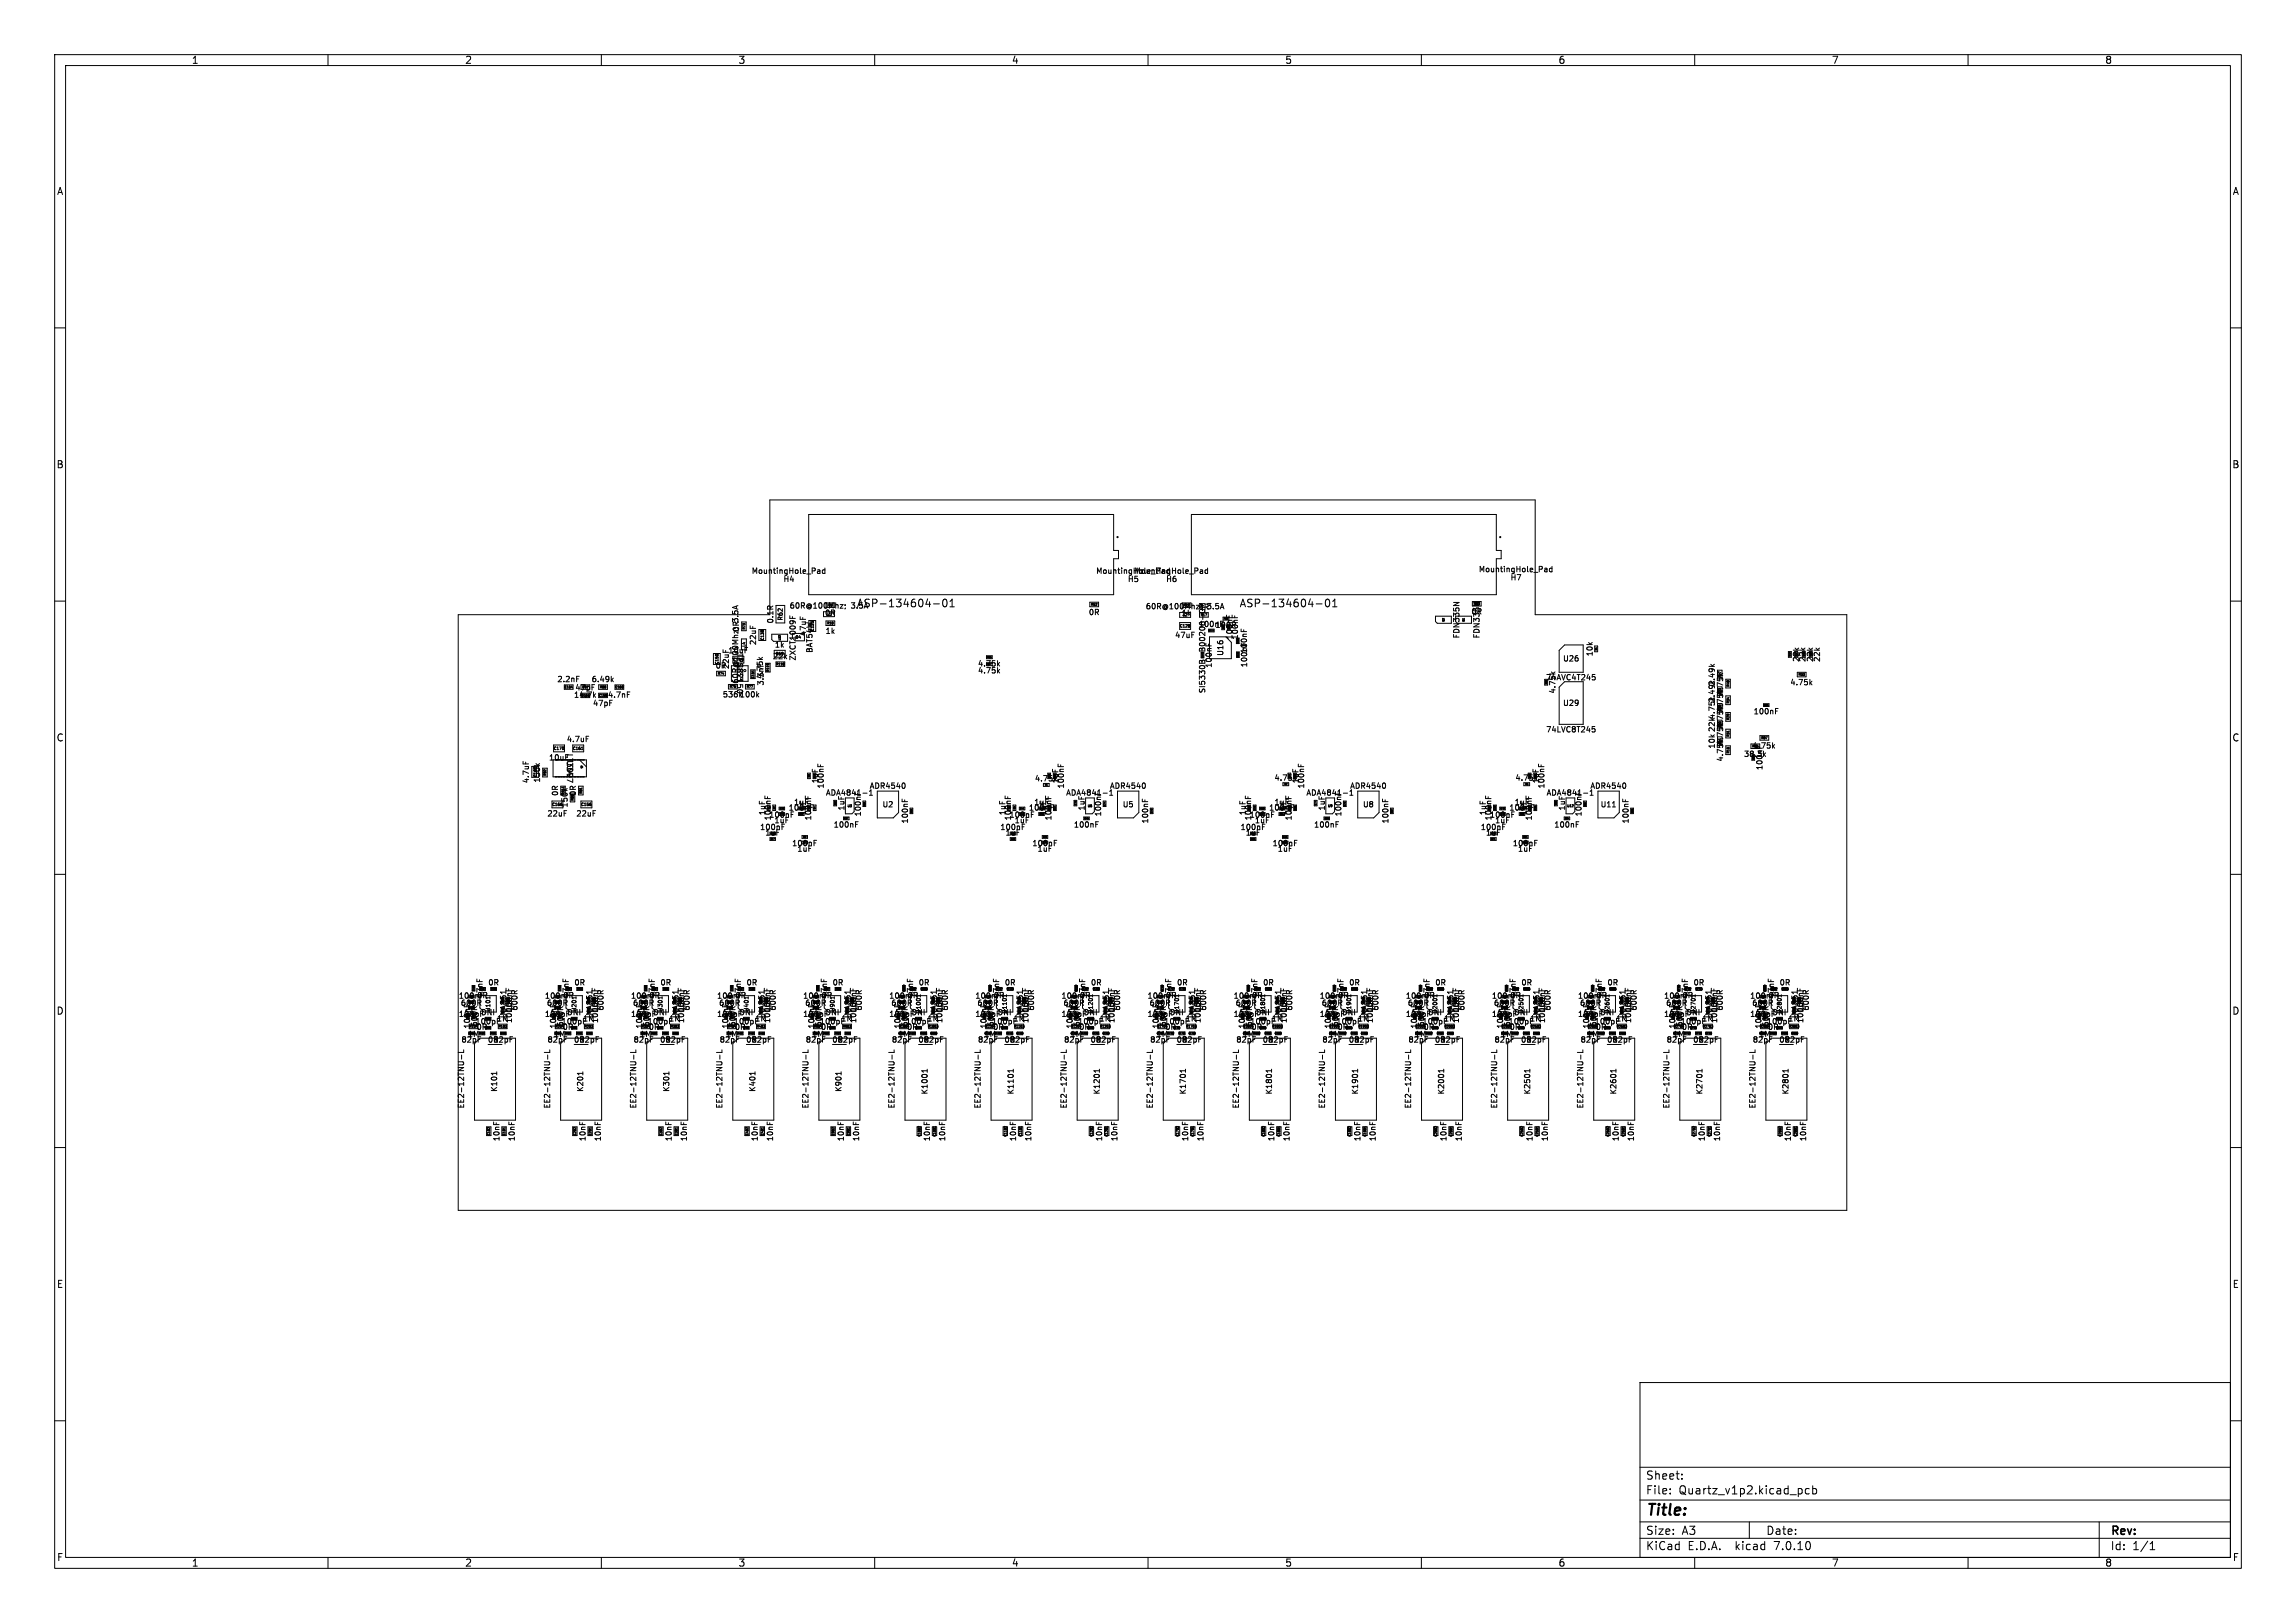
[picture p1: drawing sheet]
<svg xmlns="http://www.w3.org/2000/svg" width="420mm" height="297mm" viewBox="0 0 420 297" stroke-linecap="round" stroke-linejoin="round" font-family="sans-serif">
<defs><g id="words">
<text font-size="2.8" x="301" y="277.9">Title:</text>
<g font-size="2.1">
<text x="301" y="273.7">File:</text>
<text x="301" y="271">Sheet:</text>
<text x="307.1" y="273.7">Quartz_v1p2.kicad_pcb</text>
<text x="301" y="281.1">Size:</text>
<text x="307.6" y="281.1">A3</text>
<text x="323" y="281.1">Date:</text>
<text x="386" y="281.3">Rev:</text>
<text x="301" y="283.9">KiCad</text>
<text x="308.7" y="283.9">E.D.A.</text>
<text x="317.6" y="283.9">kicad</text>
<text x="324.8" y="283.9">7.0.10</text>
<text x="386" y="283.9">Id:</text>
<text x="390.1" y="283.9">1/1</text>
</g>
<g font-size="2">
<text x="156.7" y="111.3">ASP-134604-01</text>
<text x="226.7" y="111.3">ASP-134604-01</text>
</g>
<g font-size="1.8">
<text x="35" y="11.9">1</text>
<text x="85" y="11.9">2</text>
<text x="135" y="11.9">3</text>
<text x="185" y="11.9">4</text>
<text x="235" y="11.9">5</text>
<text x="285" y="11.9">6</text>
<text x="335" y="11.9">7</text>
<text x="385" y="11.9">8</text>
<text x="10.3" y="35.9">A</text>
<text x="408.3" y="35.9">A</text>
<text x="10.3" y="85.9">B</text>
<text x="408.2" y="85.9">B</text>
<text x="10.3" y="135.9">C</text>
<text x="408.2" y="135.9">C</text>
<text x="10.3" y="185.9">D</text>
<text x="408.2" y="185.9">D</text>
<text x="10.3" y="235.9">E</text>
<text x="408.3" y="235.9">E</text>
<text x="10.3" y="285.9">F</text>
<text x="35" y="286.9">1</text>
<text x="85" y="286.9">2</text>
<text x="135" y="286.9">3</text>
<text x="185" y="286.9">4</text>
<text x="235" y="286.9">5</text>
<text x="285" y="286.9">6</text>
<text x="335" y="286.9">7</text>
<text x="385" y="286.9">8</text>
<text x="408.3" y="285.9">F</text>
</g>
<g font-size="1.4">
<text x="137.4" y="105.2">MountingHole_Pad</text>
<text x="143.2" y="106.7">H4</text>
<text x="200.4" y="105.2">MountingHole_Pad</text>
<text x="206.2" y="106.7">H5</text>
<text x="207.4" y="105.2">MountingHole_Pad</text>
<text x="213.2" y="106.7">H6</text>
<text x="270.4" y="104.9">MountingHole_Pad</text>
<text x="276.2" y="106.4">H7</text>
<text x="144.3" y="111.6">60R@100Mhz;</text>
<text x="150.8" y="112.9">0R</text>
<text x="155.7" y="111.6">3.5A</text>
<text x="199.1" y="112.8">0R</text>
<text x="209.5" y="111.7">60R@100Mhz; 0R3.5A</text>
<text x="216" y="112.9">1k</text>
<text x="269" y="112.6">0R</text>
<text x="133.1" y="119.8">10uF</text>
<text x="134.6" y="119.4" transform="rotate(90 134.6 119.4)">TPS82150</text>
<text x="138.5" y="118.2" transform="rotate(-90 138.5 118.2)">22uF</text>
<text x="141.6" y="118.7">1k</text>
<text x="141.7" y="114.2" transform="rotate(-90 141.7 114.2)">0.1R</text>
<text x="147.6" y="116.5" transform="rotate(-90 147.6 116.5)">47uF</text>
<text x="148.8" y="119.6" transform="rotate(-90 148.8 119.6)">BAT54W</text>
<text x="150.9" y="116.2">1k</text>
<text x="214.8" y="117">47uF</text>
<text x="219.2" y="114.9">100nF</text>
<text x="222.2" y="115.1">100R</text>
<text x="225.6" y="117.2" transform="rotate(-90 225.6 117.2)">100nF</text>
<text x="226.6" y="117.2" transform="rotate(-90 226.6 117.2)">100nF</text>
<text x="228.3" y="119.7" transform="rotate(-90 228.3 119.7)">100nF</text>
<text x="267.2" y="116.9" transform="rotate(-90 267.2 116.9)">FDN335N</text>
<text x="270.8" y="116.9" transform="rotate(-90 270.8 116.9)">FDN335N</text>
<text x="101.8" y="125">2.2nF</text>
<text x="108.1" y="125">6.49k</text>
<text x="130.8" y="122.5">0R</text>
<text x="133.5" y="122.5" transform="rotate(-90 133.5 122.5)">22uF</text>
<text x="134.6" y="121.7" transform="rotate(90 134.6 121.7)">U33</text>
<text x="135.3" y="125.2" transform="rotate(-90 135.3 125.2)">60R@100Mhz;0R3.5A</text>
<text x="139.8" y="124.4" transform="rotate(-90 139.8 124.4)">4.75k</text>
<text x="139.9" y="125.6" transform="rotate(-90 139.9 125.6)">3.3nF</text>
<text x="141.3" y="120.8">22k</text>
<text x="145.7" y="121" transform="rotate(-90 145.7 121)">ZXCT1009F</text>
<text x="178.8" y="122.2">4.75k</text>
<text x="178.8" y="123.4">4.75k</text>
<text x="221.8" y="122.3" transform="rotate(-90 221.8 122.3)">100nF</text>
<text x="224" y="120.1" transform="rotate(-90 224 120.1)">U16</text>
<text x="228.3" y="122.2" transform="rotate(-90 228.3 122.2)">100nF</text>
<text x="282.7" y="124.7">74AVC4T245</text>
<text x="285.8" y="121.2">U26</text>
<text x="291.5" y="120.2" transform="rotate(-90 291.5 120.2)">10k</text>
<text x="327.4" y="125.6">4.75k</text>
<text x="329.3" y="121.2" transform="rotate(-90 329.3 121.2)">22k</text>
<text x="330.4" y="121.2" transform="rotate(-90 330.4 121.2)">22k</text>
<text x="331.8" y="121.2" transform="rotate(-90 331.8 121.2)">22k</text>
<text x="333.1" y="121.2" transform="rotate(-90 333.1 121.2)">22k</text>
<text x="104.9" y="127.9">14.7k</text>
<text x="105.1" y="126.6">47pF</text>
<text x="108.4" y="129.4">47pF</text>
<text x="111.1" y="127.9">4.7nF</text>
<text x="132.1" y="127.8">536k100k</text>
<text x="220.7" y="127" transform="rotate(-90 220.7 127)">SI5330B-B00206-GM</text>
<text x="284.7" y="127" transform="rotate(-90 284.7 127)">4.75k</text>
<text x="285.8" y="129.4">U29</text>
<text x="320.7" y="130.9">100nF</text>
<text x="103.5" y="137.8" transform="rotate(90 103.5 137.8)">LT3097</text>
<text x="103.6" y="136">4.7uF</text>
<text x="282.7" y="134.2">74LVC8T245</text>
<text x="313.9" y="137.1" transform="rotate(-90 313.9 137.1)">10k 22k4.75k2.49k2.49k</text>
<text x="320.5" y="137.2">4.75k</text>
<text x="97" y="143.4" transform="rotate(-90 97 143.4)">4.7uF</text>
<text x="99" y="143.3" transform="rotate(-90 99 143.3)">150k</text>
<text x="100.3" y="139.4">10uF</text>
<text x="103.5" y="139" transform="rotate(90 103.5 139)">U34</text>
<text x="107.4" y="140.9" transform="rotate(-90 107.4 140.9)">*</text>
<text x="149.9" y="143.5" transform="rotate(-90 149.9 143.5)">1uF</text>
<text x="189.2" y="143.2">4.75k</text>
<text x="193.8" y="143.5" transform="rotate(-90 193.8 143.5)">1uF</text>
<text x="233" y="143.1">4.75k</text>
<text x="237.7" y="143.5" transform="rotate(-90 237.7 143.5)">1uF</text>
<text x="277.1" y="143.1">4.75k</text>
<text x="281.7" y="143.5" transform="rotate(-90 281.7 143.5)">1uF</text>
<text x="315.4" y="139.5" transform="rotate(-90 315.4 139.5)">4.75k4.75k4.75k4.75k4.75k</text>
<text x="318.9" y="138.7">38.3k</text>
<text x="322.6" y="141.1" transform="rotate(-90 322.6 141.1)">100nF</text>
<text x="100" y="149.6">22uF</text>
<text x="102.3" y="145.8" transform="rotate(-90 102.3 145.8)">0R</text>
<text x="104" y="147.9" transform="rotate(-90 104 147.9)">150k</text>
<text x="105.3" y="149.6">22uF</text>
<text x="105.5" y="145.8" transform="rotate(-90 105.5 145.8)">0R</text>
<text x="140.2" y="149.3" transform="rotate(-90 140.2 149.3)">1uF</text>
<text x="140.6" y="149.8">100nF</text>
<text x="144.1" y="148.5">100nF</text>
<text x="145.1" y="147.5">1uF</text>
<text x="147.6" y="149.3" transform="rotate(-90 147.6 149.3)">1uF</text>
<text x="150.9" y="144.4" transform="rotate(-90 150.9 144.4)">100nF</text>
<text x="151" y="145.8">ADA4841-1</text>
<text x="154.7" y="148.4" transform="rotate(-90 154.7 148.4)">1uF</text>
<text x="157.7" y="149.5" transform="rotate(-90 157.7 149.5)">100nF</text>
<text x="159" y="144.5">ADR4540</text>
<text x="161.3" y="147.9">U2</text>
<text x="184.1" y="149.3" transform="rotate(-90 184.1 149.3)">1uF</text>
<text x="184.5" y="149.8">100nF</text>
<text x="188.1" y="148.5">100nF</text>
<text x="189.1" y="147.5">1uF</text>
<text x="191.5" y="149.3" transform="rotate(-90 191.5 149.3)">1uF</text>
<text x="194.8" y="144.4" transform="rotate(-90 194.8 144.4)">100nF</text>
<text x="194.9" y="145.8">ADA4841-1</text>
<text x="198.6" y="148.4" transform="rotate(-90 198.6 148.4)">1uF</text>
<text x="201.6" y="149.5" transform="rotate(-90 201.6 149.5)">100nF</text>
<text x="202.9" y="144.5">ADR4540</text>
<text x="205.3" y="147.9">U5</text>
<text x="228.1" y="149.3" transform="rotate(-90 228.1 149.3)">1uF</text>
<text x="228.5" y="149.8">100nF</text>
<text x="232" y="148.5">100nF</text>
<text x="233" y="147.5">1uF</text>
<text x="235.5" y="149.3" transform="rotate(-90 235.5 149.3)">1uF</text>
<text x="238.8" y="144.4" transform="rotate(-90 238.8 144.4)">100nF</text>
<text x="238.8" y="145.8">ADA4841-1</text>
<text x="242.5" y="148.4" transform="rotate(-90 242.5 148.4)">1uF</text>
<text x="245.6" y="149.5" transform="rotate(-90 245.6 149.5)">100nF</text>
<text x="246.9" y="144.5">ADR4540</text>
<text x="249.2" y="147.9">U8</text>
<text x="272" y="149.3" transform="rotate(-90 272 149.3)">1uF</text>
<text x="272.4" y="149.8">100nF</text>
<text x="276" y="148.5">100nF</text>
<text x="276.9" y="147.5">1uF</text>
<text x="279.4" y="149.3" transform="rotate(-90 279.4 149.3)">1uF</text>
<text x="282.7" y="144.4" transform="rotate(-90 282.7 144.4)">100nF</text>
<text x="282.8" y="145.8">ADA4841-1</text>
<text x="286.5" y="148.4" transform="rotate(-90 286.5 148.4)">1uF</text>
<text x="289.5" y="149.5" transform="rotate(-90 289.5 149.5)">100nF</text>
<text x="290.8" y="144.5">ADR4540</text>
<text x="292.7" y="147.9">U11</text>
<text x="138.9" y="152.1">100nF</text>
<text x="139.9" y="153.1">1uF</text>
<text x="141.2" y="150.3" transform="rotate(-90 141.2 150.3)">100nF</text>
<text x="141.5" y="150.9">1uF</text>
<text x="144.8" y="155">100nF</text>
<text x="148.6" y="150.3" transform="rotate(-90 148.6 150.3)">100nF</text>
<text x="152.4" y="151.6">100nF</text>
<text x="166.3" y="150.8" transform="rotate(-90 166.3 150.8)">100nF</text>
<text x="182.9" y="152.1">100nF</text>
<text x="183.8" y="153.1">1uF</text>
<text x="185.1" y="150.3" transform="rotate(-90 185.1 150.3)">100nF</text>
<text x="185.5" y="150.9">1uF</text>
<text x="188.7" y="155">100nF</text>
<text x="192.5" y="150.3" transform="rotate(-90 192.5 150.3)">100nF</text>
<text x="196.3" y="151.6">100nF</text>
<text x="210.2" y="150.8" transform="rotate(-90 210.2 150.8)">100nF</text>
<text x="226.8" y="152.1">100nF</text>
<text x="227.8" y="153.1">1uF</text>
<text x="229.1" y="150.3" transform="rotate(-90 229.1 150.3)">100nF</text>
<text x="229.4" y="150.9">1uF</text>
<text x="232.7" y="155">100nF</text>
<text x="236.5" y="150.3" transform="rotate(-90 236.5 150.3)">100nF</text>
<text x="240.3" y="151.6">100nF</text>
<text x="254.2" y="150.8" transform="rotate(-90 254.2 150.8)">100nF</text>
<text x="270.7" y="152.1">100nF</text>
<text x="271.7" y="153.1">1uF</text>
<text x="273" y="150.3" transform="rotate(-90 273 150.3)">100nF</text>
<text x="273.4" y="150.9">1uF</text>
<text x="276.6" y="155">100nF</text>
<text x="280.4" y="150.3" transform="rotate(-90 280.4 150.3)">100nF</text>
<text x="284.2" y="151.6">100nF</text>
<text x="298.1" y="150.8" transform="rotate(-90 298.1 150.8)">100nF</text>
<text x="145.7" y="156.1">1uF</text>
<text x="189.7" y="156.1">1uF</text>
<text x="233.6" y="156.1">1uF</text>
<text x="277.6" y="156.1">1uF</text>
<text x="83.8" y="183">100nF0R</text>
<text x="84.2" y="184.3">600R</text>
<text x="88.5" y="182.8" transform="rotate(-90 88.5 182.8)">47nF</text>
<text x="89.2" y="180.5">0R</text>
<text x="93.8" y="185.4" transform="rotate(-90 93.8 185.4)">100nF</text>
<text x="94.9" y="185.1" transform="rotate(-90 94.9 185.1)">600R</text>
<text x="99.5" y="183">100nF0R</text>
<text x="99.9" y="184.3">600R</text>
<text x="104.2" y="182.8" transform="rotate(-90 104.2 182.8)">47nF</text>
<text x="104.9" y="180.5">0R</text>
<text x="109.6" y="185.4" transform="rotate(-90 109.6 185.4)">100nF</text>
<text x="110.6" y="185.1" transform="rotate(-90 110.6 185.1)">600R</text>
<text x="115.3" y="183">100nF0R</text>
<text x="115.7" y="184.3">600R</text>
<text x="120" y="182.8" transform="rotate(-90 120 182.8)">47nF</text>
<text x="120.7" y="180.5">0R</text>
<text x="125.3" y="185.4" transform="rotate(-90 125.3 185.4)">100nF</text>
<text x="126.4" y="185.1" transform="rotate(-90 126.4 185.1)">600R</text>
<text x="131" y="183">100nF0R</text>
<text x="131.4" y="184.3">600R</text>
<text x="135.7" y="182.8" transform="rotate(-90 135.7 182.8)">47nF</text>
<text x="136.4" y="180.5">0R</text>
<text x="141.1" y="185.4" transform="rotate(-90 141.1 185.4)">100nF</text>
<text x="142.1" y="185.1" transform="rotate(-90 142.1 185.1)">600R</text>
<text x="146.8" y="183">100nF0R</text>
<text x="147.2" y="184.3">600R</text>
<text x="151.5" y="182.8" transform="rotate(-90 151.5 182.8)">47nF</text>
<text x="152.2" y="180.5">0R</text>
<text x="156.8" y="185.4" transform="rotate(-90 156.8 185.4)">100nF</text>
<text x="157.9" y="185.1" transform="rotate(-90 157.9 185.1)">600R</text>
<text x="162.5" y="183">100nF0R</text>
<text x="162.9" y="184.3">600R</text>
<text x="167.2" y="182.8" transform="rotate(-90 167.2 182.8)">47nF</text>
<text x="167.9" y="180.5">0R</text>
<text x="172.6" y="185.4" transform="rotate(-90 172.6 185.4)">100nF</text>
<text x="173.6" y="185.1" transform="rotate(-90 173.6 185.1)">600R</text>
<text x="178.3" y="183">100nF0R</text>
<text x="178.7" y="184.3">600R</text>
<text x="183" y="182.8" transform="rotate(-90 183 182.8)">47nF</text>
<text x="183.7" y="180.5">0R</text>
<text x="188.3" y="185.4" transform="rotate(-90 188.3 185.4)">100nF</text>
<text x="189.3" y="185.1" transform="rotate(-90 189.3 185.1)">600R</text>
<text x="194" y="183">100nF0R</text>
<text x="194.4" y="184.3">600R</text>
<text x="198.7" y="182.8" transform="rotate(-90 198.7 182.8)">47nF</text>
<text x="199.4" y="180.5">0R</text>
<text x="204.1" y="185.4" transform="rotate(-90 204.1 185.4)">100nF</text>
<text x="205.1" y="185.1" transform="rotate(-90 205.1 185.1)">600R</text>
<text x="209.8" y="183">100nF0R</text>
<text x="210.2" y="184.3">600R</text>
<text x="214.5" y="182.8" transform="rotate(-90 214.5 182.8)">47nF</text>
<text x="215.2" y="180.5">0R</text>
<text x="219.8" y="185.4" transform="rotate(-90 219.8 185.4)">100nF</text>
<text x="220.8" y="185.1" transform="rotate(-90 220.8 185.1)">600R</text>
<text x="225.5" y="183">100nF0R</text>
<text x="225.9" y="184.3">600R</text>
<text x="230.2" y="182.8" transform="rotate(-90 230.2 182.8)">47nF</text>
<text x="230.9" y="180.5">0R</text>
<text x="235.6" y="185.4" transform="rotate(-90 235.6 185.4)">100nF</text>
<text x="236.6" y="185.1" transform="rotate(-90 236.6 185.1)">600R</text>
<text x="241.3" y="183">100nF0R</text>
<text x="241.7" y="184.3">600R</text>
<text x="246" y="182.8" transform="rotate(-90 246 182.8)">47nF</text>
<text x="246.7" y="180.5">0R</text>
<text x="251.3" y="185.4" transform="rotate(-90 251.3 185.4)">100nF</text>
<text x="252.3" y="185.1" transform="rotate(-90 252.3 185.1)">600R</text>
<text x="257" y="183">100nF0R</text>
<text x="257.4" y="184.3">600R</text>
<text x="261.7" y="182.8" transform="rotate(-90 261.7 182.8)">47nF</text>
<text x="262.4" y="180.5">0R</text>
<text x="267.1" y="185.4" transform="rotate(-90 267.1 185.4)">100nF</text>
<text x="268.1" y="185.1" transform="rotate(-90 268.1 185.1)">600R</text>
<text x="272.8" y="183">100nF0R</text>
<text x="273.2" y="184.3">600R</text>
<text x="277.5" y="182.8" transform="rotate(-90 277.5 182.8)">47nF</text>
<text x="278.2" y="180.5">0R</text>
<text x="282.8" y="185.4" transform="rotate(-90 282.8 185.4)">100nF</text>
<text x="283.8" y="185.1" transform="rotate(-90 283.8 185.1)">600R</text>
<text x="288.5" y="183">100nF0R</text>
<text x="288.9" y="184.3">600R</text>
<text x="293.2" y="182.8" transform="rotate(-90 293.2 182.8)">47nF</text>
<text x="293.9" y="180.5">0R</text>
<text x="298.6" y="185.4" transform="rotate(-90 298.6 185.4)">100nF</text>
<text x="299.6" y="185.1" transform="rotate(-90 299.6 185.1)">600R</text>
<text x="304.3" y="183">100nF0R</text>
<text x="304.7" y="184.3">600R</text>
<text x="309" y="182.8" transform="rotate(-90 309 182.8)">47nF</text>
<text x="309.7" y="180.5">0R</text>
<text x="314.3" y="185.4" transform="rotate(-90 314.3 185.4)">100nF</text>
<text x="315.3" y="185.1" transform="rotate(-90 315.3 185.1)">600R</text>
<text x="320" y="183">100nF0R</text>
<text x="320.4" y="184.3">600R</text>
<text x="324.7" y="182.8" transform="rotate(-90 324.7 182.8)">47nF</text>
<text x="325.4" y="180.5">0R</text>
<text x="330.1" y="185.4" transform="rotate(-90 330.1 185.4)">100nF</text>
<text x="331.1" y="185.1" transform="rotate(-90 331.1 185.1)">600R</text>
<text x="83.8" y="186.3">100pFDNI</text>
<text x="84.3" y="191">82pF</text>
<text x="85.5" y="190">1M</text>
<text x="86.2" y="188.4" transform="rotate(-90 86.2 188.4)">100nF</text>
<text x="86.8" y="187.7">100pF</text>
<text x="87" y="188.7">0R</text>
<text x="87.5" y="188" transform="rotate(-90 87.5 188)">600R</text>
<text x="89.1" y="191">0R</text>
<text x="90.1" y="191">82pF</text>
<text x="90.8" y="187.1">1M</text>
<text x="92.8" y="186.4" transform="rotate(-90 92.8 186.4)">INA851</text>
<text x="93.8" y="187.3" transform="rotate(-90 93.8 187.3)">100pF</text>
<text x="99.5" y="186.3">100pFDNI</text>
<text x="100" y="191">82pF</text>
<text x="101.2" y="190">1M</text>
<text x="101.9" y="188.4" transform="rotate(-90 101.9 188.4)">100nF</text>
<text x="102.6" y="187.7">100pF</text>
<text x="102.8" y="188.7">0R</text>
<text x="103.2" y="188" transform="rotate(-90 103.2 188)">600R</text>
<text x="104.9" y="191">0R</text>
<text x="105.9" y="191">82pF</text>
<text x="106.5" y="187.1">1M</text>
<text x="108.6" y="186.4" transform="rotate(-90 108.6 186.4)">INA851</text>
<text x="109.6" y="187.3" transform="rotate(-90 109.6 187.3)">100pF</text>
<text x="115.3" y="186.3">100pFDNI</text>
<text x="115.8" y="191">82pF</text>
<text x="117" y="190">1M</text>
<text x="117.7" y="188.4" transform="rotate(-90 117.7 188.4)">100nF</text>
<text x="118.3" y="187.7">100pF</text>
<text x="118.5" y="188.7">0R</text>
<text x="119" y="188" transform="rotate(-90 119 188)">600R</text>
<text x="120.6" y="191">0R</text>
<text x="121.6" y="191">82pF</text>
<text x="122.3" y="187.1">1M</text>
<text x="124.3" y="186.4" transform="rotate(-90 124.3 186.4)">INA851</text>
<text x="125.3" y="187.3" transform="rotate(-90 125.3 187.3)">100pF</text>
<text x="131" y="186.3">100pFDNI</text>
<text x="131.5" y="191">82pF</text>
<text x="132.7" y="190">1M</text>
<text x="133.4" y="188.4" transform="rotate(-90 133.4 188.4)">100nF</text>
<text x="134.1" y="187.7">100pF</text>
<text x="134.3" y="188.7">0R</text>
<text x="134.7" y="188" transform="rotate(-90 134.7 188)">600R</text>
<text x="136.4" y="191">0R</text>
<text x="137.4" y="191">82pF</text>
<text x="138" y="187.1">1M</text>
<text x="140.1" y="186.4" transform="rotate(-90 140.1 186.4)">INA851</text>
<text x="141.1" y="187.3" transform="rotate(-90 141.1 187.3)">100pF</text>
<text x="146.8" y="186.3">100pFDNI</text>
<text x="147.3" y="191">82pF</text>
<text x="148.4" y="190">1M</text>
<text x="149.2" y="188.4" transform="rotate(-90 149.2 188.4)">100nF</text>
<text x="149.8" y="187.7">100pF</text>
<text x="150" y="188.7">0R</text>
<text x="150.5" y="188" transform="rotate(-90 150.5 188)">600R</text>
<text x="152.1" y="191">0R</text>
<text x="153.1" y="191">82pF</text>
<text x="153.8" y="187.1">1M</text>
<text x="155.8" y="186.4" transform="rotate(-90 155.8 186.4)">INA851</text>
<text x="156.8" y="187.3" transform="rotate(-90 156.8 187.3)">100pF</text>
<text x="162.5" y="186.3">100pFDNI</text>
<text x="163" y="191">82pF</text>
<text x="164.2" y="190">1M</text>
<text x="164.9" y="188.4" transform="rotate(-90 164.9 188.4)">100nF</text>
<text x="165.6" y="187.7">100pF</text>
<text x="165.8" y="188.7">0R</text>
<text x="166.2" y="188" transform="rotate(-90 166.2 188)">600R</text>
<text x="167.9" y="191">0R</text>
<text x="168.9" y="191">82pF</text>
<text x="169.5" y="187.1">1M</text>
<text x="171.5" y="186.4" transform="rotate(-90 171.5 186.4)">INA851</text>
<text x="172.6" y="187.3" transform="rotate(-90 172.6 187.3)">100pF</text>
<text x="178.3" y="186.3">100pFDNI</text>
<text x="178.8" y="191">82pF</text>
<text x="179.9" y="190">1M</text>
<text x="180.7" y="188.4" transform="rotate(-90 180.7 188.4)">100nF</text>
<text x="181.3" y="187.7">100pF</text>
<text x="181.5" y="188.7">0R</text>
<text x="182" y="188" transform="rotate(-90 182 188)">600R</text>
<text x="183.6" y="191">0R</text>
<text x="184.6" y="191">82pF</text>
<text x="185.3" y="187.1">1M</text>
<text x="187.3" y="186.4" transform="rotate(-90 187.3 186.4)">INA851</text>
<text x="188.3" y="187.3" transform="rotate(-90 188.3 187.3)">100pF</text>
<text x="194" y="186.3">100pFDNI</text>
<text x="194.5" y="191">82pF</text>
<text x="195.7" y="190">1M</text>
<text x="196.4" y="188.4" transform="rotate(-90 196.4 188.4)">100nF</text>
<text x="197.1" y="187.7">100pF</text>
<text x="197.3" y="188.7">0R</text>
<text x="197.7" y="188" transform="rotate(-90 197.7 188)">600R</text>
<text x="199.4" y="191">0R</text>
<text x="200.4" y="191">82pF</text>
<text x="201" y="187.1">1M</text>
<text x="203" y="186.4" transform="rotate(-90 203 186.4)">INA851</text>
<text x="204.1" y="187.3" transform="rotate(-90 204.1 187.3)">100pF</text>
<text x="209.8" y="186.3">100pFDNI</text>
<text x="210.3" y="191">82pF</text>
<text x="211.4" y="190">1M</text>
<text x="212.2" y="188.4" transform="rotate(-90 212.2 188.4)">100nF</text>
<text x="212.8" y="187.7">100pF</text>
<text x="213" y="188.7">0R</text>
<text x="213.5" y="188" transform="rotate(-90 213.5 188)">600R</text>
<text x="215.1" y="191">0R</text>
<text x="216.1" y="191">82pF</text>
<text x="216.8" y="187.1">1M</text>
<text x="218.8" y="186.4" transform="rotate(-90 218.8 186.4)">INA851</text>
<text x="219.8" y="187.3" transform="rotate(-90 219.8 187.3)">100pF</text>
<text x="225.5" y="186.3">100pFDNI</text>
<text x="226" y="191">82pF</text>
<text x="227.2" y="190">1M</text>
<text x="227.9" y="188.4" transform="rotate(-90 227.9 188.4)">100nF</text>
<text x="228.6" y="187.7">100pF</text>
<text x="228.8" y="188.7">0R</text>
<text x="229.2" y="188" transform="rotate(-90 229.2 188)">600R</text>
<text x="230.9" y="191">0R</text>
<text x="231.8" y="191">82pF</text>
<text x="232.5" y="187.1">1M</text>
<text x="234.5" y="186.4" transform="rotate(-90 234.5 186.4)">INA851</text>
<text x="235.6" y="187.3" transform="rotate(-90 235.6 187.3)">100pF</text>
<text x="241.3" y="186.3">100pFDNI</text>
<text x="241.8" y="191">82pF</text>
<text x="242.9" y="190">1M</text>
<text x="243.7" y="188.4" transform="rotate(-90 243.7 188.4)">100nF</text>
<text x="244.3" y="187.7">100pF</text>
<text x="244.5" y="188.7">0R</text>
<text x="245" y="188" transform="rotate(-90 245 188)">600R</text>
<text x="246.6" y="191">0R</text>
<text x="247.6" y="191">82pF</text>
<text x="248.3" y="187.1">1M</text>
<text x="250.3" y="186.4" transform="rotate(-90 250.3 186.4)">INA851</text>
<text x="251.3" y="187.3" transform="rotate(-90 251.3 187.3)">100pF</text>
<text x="257" y="186.3">100pFDNI</text>
<text x="257.5" y="191">82pF</text>
<text x="258.7" y="190">1M</text>
<text x="259.4" y="188.4" transform="rotate(-90 259.4 188.4)">100nF</text>
<text x="260.1" y="187.7">100pF</text>
<text x="260.3" y="188.7">0R</text>
<text x="260.7" y="188" transform="rotate(-90 260.7 188)">600R</text>
<text x="262.4" y="191">0R</text>
<text x="263.3" y="191">82pF</text>
<text x="264" y="187.1">1M</text>
<text x="266" y="186.4" transform="rotate(-90 266 186.4)">INA851</text>
<text x="267.1" y="187.3" transform="rotate(-90 267.1 187.3)">100pF</text>
<text x="272.8" y="186.3">100pFDNI</text>
<text x="273.3" y="191">82pF</text>
<text x="274.4" y="190">1M</text>
<text x="275.2" y="188.4" transform="rotate(-90 275.2 188.4)">100nF</text>
<text x="275.8" y="187.7">100pF</text>
<text x="276" y="188.7">0R</text>
<text x="276.5" y="188" transform="rotate(-90 276.5 188)">600R</text>
<text x="278.1" y="191">0R</text>
<text x="279.1" y="191">82pF</text>
<text x="279.8" y="187.1">1M</text>
<text x="281.8" y="186.4" transform="rotate(-90 281.8 186.4)">INA851</text>
<text x="282.8" y="187.3" transform="rotate(-90 282.8 187.3)">100pF</text>
<text x="288.5" y="186.3">100pFDNI</text>
<text x="289" y="191">82pF</text>
<text x="290.2" y="190">1M</text>
<text x="290.9" y="188.4" transform="rotate(-90 290.9 188.4)">100nF</text>
<text x="291.6" y="187.7">100pF</text>
<text x="291.8" y="188.7">0R</text>
<text x="292.2" y="188" transform="rotate(-90 292.2 188)">600R</text>
<text x="293.9" y="191">0R</text>
<text x="294.8" y="191">82pF</text>
<text x="295.5" y="187.1">1M</text>
<text x="297.5" y="186.4" transform="rotate(-90 297.5 186.4)">INA851</text>
<text x="298.6" y="187.3" transform="rotate(-90 298.6 187.3)">100pF</text>
<text x="304.3" y="186.3">100pFDNI</text>
<text x="304.8" y="191">82pF</text>
<text x="305.9" y="190">1M</text>
<text x="306.7" y="188.4" transform="rotate(-90 306.7 188.4)">100nF</text>
<text x="307.3" y="187.7">100pF</text>
<text x="307.5" y="188.7">0R</text>
<text x="308" y="188" transform="rotate(-90 308 188)">600R</text>
<text x="309.6" y="191">0R</text>
<text x="310.6" y="191">82pF</text>
<text x="311.2" y="187.1">1M</text>
<text x="313.3" y="186.4" transform="rotate(-90 313.3 186.4)">INA851</text>
<text x="314.3" y="187.3" transform="rotate(-90 314.3 187.3)">100pF</text>
<text x="320" y="186.3">100pFDNI</text>
<text x="320.5" y="191">82pF</text>
<text x="321.7" y="190">1M</text>
<text x="322.4" y="188.4" transform="rotate(-90 322.4 188.4)">100nF</text>
<text x="323.1" y="187.7">100pF</text>
<text x="323.3" y="188.7">0R</text>
<text x="323.7" y="188" transform="rotate(-90 323.7 188)">600R</text>
<text x="325.4" y="191">0R</text>
<text x="326.3" y="191">82pF</text>
<text x="327" y="187.1">1M</text>
<text x="329" y="186.4" transform="rotate(-90 329 186.4)">INA851</text>
<text x="330.1" y="187.3" transform="rotate(-90 330.1 187.3)">100pF</text>
<text x="85.1" y="203" transform="rotate(-90 85.1 203)">EE2-12TNU-L</text>
<text x="91.1" y="199.9" transform="rotate(-90 91.1 199.9)">K101</text>
<text x="100.8" y="203" transform="rotate(-90 100.8 203)">EE2-12TNU-L</text>
<text x="106.9" y="199.9" transform="rotate(-90 106.9 199.9)">K201</text>
<text x="116.6" y="203" transform="rotate(-90 116.6 203)">EE2-12TNU-L</text>
<text x="122.6" y="199.9" transform="rotate(-90 122.6 199.9)">K301</text>
<text x="132.3" y="203" transform="rotate(-90 132.3 203)">EE2-12TNU-L</text>
<text x="138.4" y="199.9" transform="rotate(-90 138.4 199.9)">K401</text>
<text x="148.1" y="203" transform="rotate(-90 148.1 203)">EE2-12TNU-L</text>
<text x="154.1" y="199.9" transform="rotate(-90 154.1 199.9)">K901</text>
<text x="163.8" y="203" transform="rotate(-90 163.8 203)">EE2-12TNU-L</text>
<text x="169.9" y="200.4" transform="rotate(-90 169.9 200.4)">K1001</text>
<text x="179.6" y="203" transform="rotate(-90 179.6 203)">EE2-12TNU-L</text>
<text x="185.6" y="200.4" transform="rotate(-90 185.6 200.4)">K1101</text>
<text x="195.3" y="203" transform="rotate(-90 195.3 203)">EE2-12TNU-L</text>
<text x="201.4" y="200.4" transform="rotate(-90 201.4 200.4)">K1201</text>
<text x="211.1" y="203" transform="rotate(-90 211.1 203)">EE2-12TNU-L</text>
<text x="217.1" y="200.4" transform="rotate(-90 217.1 200.4)">K1701</text>
<text x="226.8" y="203" transform="rotate(-90 226.8 203)">EE2-12TNU-L</text>
<text x="232.9" y="200.4" transform="rotate(-90 232.9 200.4)">K1801</text>
<text x="242.6" y="203" transform="rotate(-90 242.6 203)">EE2-12TNU-L</text>
<text x="248.6" y="200.4" transform="rotate(-90 248.6 200.4)">K1901</text>
<text x="258.3" y="203" transform="rotate(-90 258.3 203)">EE2-12TNU-L</text>
<text x="264.4" y="200.4" transform="rotate(-90 264.4 200.4)">K2001</text>
<text x="274.1" y="203" transform="rotate(-90 274.1 203)">EE2-12TNU-L</text>
<text x="280.1" y="200.4" transform="rotate(-90 280.1 200.4)">K2501</text>
<text x="289.8" y="203" transform="rotate(-90 289.8 203)">EE2-12TNU-L</text>
<text x="295.9" y="200.4" transform="rotate(-90 295.9 200.4)">K2601</text>
<text x="305.6" y="203" transform="rotate(-90 305.6 203)">EE2-12TNU-L</text>
<text x="311.6" y="200.4" transform="rotate(-90 311.6 200.4)">K2701</text>
<text x="321.3" y="203" transform="rotate(-90 321.3 203)">EE2-12TNU-L</text>
<text x="327.4" y="200.4" transform="rotate(-90 327.4 200.4)">K2801</text>
<text x="91.6" y="209" transform="rotate(-90 91.6 209)">10nF</text>
<text x="94.4" y="209" transform="rotate(-90 94.4 209)">10nF</text>
<text x="107.3" y="209" transform="rotate(-90 107.3 209)">10nF</text>
<text x="110.1" y="209" transform="rotate(-90 110.1 209)">10nF</text>
<text x="123.1" y="209" transform="rotate(-90 123.1 209)">10nF</text>
<text x="125.9" y="209" transform="rotate(-90 125.9 209)">10nF</text>
<text x="138.8" y="209" transform="rotate(-90 138.8 209)">10nF</text>
<text x="141.6" y="209" transform="rotate(-90 141.6 209)">10nF</text>
<text x="154.6" y="209" transform="rotate(-90 154.6 209)">10nF</text>
<text x="157.3" y="209" transform="rotate(-90 157.3 209)">10nF</text>
<text x="170.3" y="209" transform="rotate(-90 170.3 209)">10nF</text>
<text x="173.1" y="209" transform="rotate(-90 173.1 209)">10nF</text>
<text x="186.1" y="209" transform="rotate(-90 186.1 209)">10nF</text>
<text x="188.8" y="209" transform="rotate(-90 188.8 209)">10nF</text>
<text x="201.8" y="209" transform="rotate(-90 201.8 209)">10nF</text>
<text x="204.6" y="209" transform="rotate(-90 204.6 209)">10nF</text>
<text x="217.5" y="209" transform="rotate(-90 217.5 209)">10nF</text>
<text x="220.3" y="209" transform="rotate(-90 220.3 209)">10nF</text>
<text x="233.3" y="209" transform="rotate(-90 233.3 209)">10nF</text>
<text x="236.1" y="209" transform="rotate(-90 236.1 209)">10nF</text>
<text x="249" y="209" transform="rotate(-90 249 209)">10nF</text>
<text x="251.8" y="209" transform="rotate(-90 251.8 209)">10nF</text>
<text x="264.8" y="209" transform="rotate(-90 264.8 209)">10nF</text>
<text x="267.6" y="209" transform="rotate(-90 267.6 209)">10nF</text>
<text x="280.5" y="209" transform="rotate(-90 280.5 209)">10nF</text>
<text x="283.3" y="209" transform="rotate(-90 283.3 209)">10nF</text>
<text x="296.3" y="209" transform="rotate(-90 296.3 209)">10nF</text>
<text x="299.1" y="209" transform="rotate(-90 299.1 209)">10nF</text>
<text x="312" y="209" transform="rotate(-90 312 209)">10nF</text>
<text x="314.8" y="209" transform="rotate(-90 314.8 209)">10nF</text>
<text x="327.8" y="209" transform="rotate(-90 327.8 209)">10nF</text>
<text x="330.6" y="209" transform="rotate(-90 330.6 209)">10nF</text>
</g>
<text font-size="1.1" x="143.3" y="113.7" transform="rotate(-90 143.3 113.7)">R62</text>
<g font-size="1">
<text x="89.8" y="185.3" transform="rotate(-90 89.8 185.3)">U101</text>
<text x="105.6" y="185.3" transform="rotate(-90 105.6 185.3)">U201</text>
<text x="121.3" y="185.3" transform="rotate(-90 121.3 185.3)">U301</text>
<text x="137.1" y="185.3" transform="rotate(-90 137.1 185.3)">U401</text>
<text x="152.8" y="185.3" transform="rotate(-90 152.8 185.3)">U901</text>
<text x="168.6" y="185.6" transform="rotate(-90 168.6 185.6)">U1001</text>
<text x="184.3" y="185.6" transform="rotate(-90 184.3 185.6)">U1101</text>
<text x="200.1" y="185.6" transform="rotate(-90 200.1 185.6)">U1201</text>
<text x="215.8" y="185.6" transform="rotate(-90 215.8 185.6)">U1701</text>
<text x="231.6" y="185.6" transform="rotate(-90 231.6 185.6)">U1801</text>
<text x="247.3" y="185.6" transform="rotate(-90 247.3 185.6)">U1901</text>
<text x="263.1" y="185.6" transform="rotate(-90 263.1 185.6)">U2001</text>
<text x="278.8" y="185.6" transform="rotate(-90 278.8 185.6)">U2501</text>
<text x="294.5" y="185.6" transform="rotate(-90 294.5 185.6)">U2601</text>
<text x="310.3" y="185.6" transform="rotate(-90 310.3 185.6)">U2701</text>
<text x="326" y="185.6" transform="rotate(-90 326 185.6)">U2801</text>
</g>
<g font-size=".7">
<text x="151.1" y="112.8">L1</text>
<text x="216.3" y="112.9">L2</text>
<text x="136.5" y="118.4" transform="rotate(-90 136.5 118.4)">L4</text>
<text x="139.8" y="117.2" transform="rotate(-90 139.8 117.2)">C138</text>
<text x="145.5" y="116.9">D4</text>
<text x="149" y="115.6" transform="rotate(-90 149 115.6)">C125</text>
<text x="215.8" y="114.9">C128</text>
<text x="131.5" y="121.6" transform="rotate(-90 131.5 121.6)">C150</text>
<text x="134" y="121.1">C149</text>
<text x="141.8" y="120">R69</text>
<text x="101.2" y="137.3">C170</text>
<text x="104.7" y="137.3">C161</text>
<text x="98.3" y="142.3" transform="rotate(-90 98.3 142.3)">C162</text>
<text x="100.9" y="147.6">C166</text>
<text x="106.2" y="147.6">C156</text>
</g>
<g font-size=".6">
<text x="151.5" y="111">R5</text>
<text x="199.5" y="110.9">R52</text>
<text x="216.4" y="111">R22</text>
<text x="219.6" y="112.8">R17</text>
<text x="269.5" y="110.8">R53</text>
<text x="136.4" y="115.2" transform="rotate(-90 136.4 115.2)">R73</text>
<text x="151.3" y="114.3">R10</text>
<text x="131.3" y="123.5">R74</text>
<text x="133.4" y="126">R75</text>
<text x="136.5" y="126">R77</text>
<text x="138" y="124.2" transform="rotate(-90 138 124.2)">C151</text>
<text x="140.8" y="123" transform="rotate(-90 140.8 123)">R119</text>
<text x="141.9" y="121.8">R118</text>
<text x="314.9" y="124.1" transform="rotate(-90 314.9 124.1)">R47</text>
<text x="316.4" y="125.7" transform="rotate(-90 316.4 125.7)">R48</text>
<text x="328.9" y="123.7">R33</text>
<text x="103.2" y="126">C164</text>
<text x="106.3" y="127.5">C165</text>
<text x="106.4" y="126">R97</text>
<text x="109.5" y="127.5">C158</text>
<text x="109.7" y="126">R88</text>
<text x="112.5" y="126">C160</text>
<text x="314.9" y="130.2" transform="rotate(-90 314.9 130.2)">R28</text>
<text x="314.9" y="127.1" transform="rotate(-90 314.9 127.1)">R23</text>
<text x="316.4" y="131.8" transform="rotate(-90 316.4 131.8)">R29</text>
<text x="316.4" y="128.8" transform="rotate(-90 316.4 128.8)">R34</text>
<text x="314.9" y="136.3" transform="rotate(-90 314.9 136.3)">R11</text>
<text x="314.9" y="133.2" transform="rotate(-90 314.9 133.2)">R30</text>
<text x="316.4" y="137.9" transform="rotate(-90 316.4 137.9)">R16</text>
<text x="316.4" y="134.9" transform="rotate(-90 316.4 134.9)">R31</text>
<text x="320.5" y="136.8">R85</text>
<text x="322.1" y="135.3">R87</text>
<text x="100" y="142" transform="rotate(-90 100 142)">R92</text>
<text x="103.3" y="145.5" transform="rotate(-90 103.3 145.5)">R111</text>
<text x="105" y="146.6" transform="rotate(-90 105 146.6)">R89</text>
<text x="106.5" y="145.3" transform="rotate(-90 106.5 145.3)">R81</text>
<text x="155" y="147.8">U3</text>
<text x="198.9" y="147.8">U6</text>
<text x="242.9" y="147.8">U9</text>
<text x="286.6" y="147.8">U12</text>
<text x="85.8" y="188.1">R104</text>
<text x="91.1" y="188.1">R103</text>
<text x="101.6" y="188.1">R204</text>
<text x="106.9" y="188.1">R203</text>
<text x="117.3" y="188.1">R304</text>
<text x="122.6" y="188.1">R303</text>
<text x="133" y="188.1">R404</text>
<text x="138.4" y="188.1">R403</text>
<text x="148.8" y="188.1">R904</text>
<text x="154.1" y="188.1">R903</text>
<text x="164.4" y="188.1">R1004</text>
<text x="169.7" y="188.1">R1003</text>
<text x="180.1" y="188.1">R1104</text>
<text x="185.4" y="188.1">R1103</text>
<text x="195.9" y="188.1">R1204</text>
<text x="201.2" y="188.1">R1203</text>
<text x="211.6" y="188.1">R1704</text>
<text x="216.9" y="188.1">R1703</text>
<text x="227.3" y="188.1">R1804</text>
<text x="232.7" y="188.1">R1803</text>
<text x="243.1" y="188.1">R1904</text>
<text x="248.4" y="188.1">R1903</text>
<text x="258.8" y="188.1">R2004</text>
<text x="264.2" y="188.1">R2003</text>
<text x="274.6" y="188.1">R2504</text>
<text x="279.9" y="188.1">R2503</text>
<text x="290.3" y="188.1">R2604</text>
<text x="295.7" y="188.1">R2603</text>
<text x="306.1" y="188.1">R2704</text>
<text x="311.4" y="188.1">R2703</text>
<text x="321.8" y="188.1">R2804</text>
<text x="327.2" y="188.1">R2803</text>
<text x="89.7" y="207.8" transform="rotate(-90 89.7 207.8)">C102</text>
<text x="92.5" y="207.8" transform="rotate(-90 92.5 207.8)">C101</text>
<text x="105.4" y="207.8" transform="rotate(-90 105.4 207.8)">C202</text>
<text x="108.2" y="207.8" transform="rotate(-90 108.2 207.8)">C201</text>
<text x="121.2" y="207.8" transform="rotate(-90 121.2 207.8)">C302</text>
<text x="124" y="207.8" transform="rotate(-90 124 207.8)">C301</text>
<text x="136.9" y="207.8" transform="rotate(-90 136.9 207.8)">C402</text>
<text x="139.7" y="207.8" transform="rotate(-90 139.7 207.8)">C401</text>
<text x="152.7" y="207.8" transform="rotate(-90 152.7 207.8)">C902</text>
<text x="155.5" y="207.8" transform="rotate(-90 155.5 207.8)">C901</text>
<text x="168.4" y="208" transform="rotate(-90 168.4 208)">C1002</text>
<text x="171.2" y="208" transform="rotate(-90 171.2 208)">C1001</text>
<text x="184.2" y="208" transform="rotate(-90 184.2 208)">C1102</text>
<text x="187" y="208" transform="rotate(-90 187 208)">C1101</text>
<text x="199.9" y="208" transform="rotate(-90 199.9 208)">C1202</text>
<text x="202.7" y="208" transform="rotate(-90 202.7 208)">C1201</text>
<text x="215.7" y="208" transform="rotate(-90 215.7 208)">C1702</text>
<text x="218.5" y="208" transform="rotate(-90 218.5 208)">C1701</text>
<text x="231.4" y="208" transform="rotate(-90 231.4 208)">C1802</text>
<text x="234.2" y="208" transform="rotate(-90 234.2 208)">C1801</text>
<text x="247.2" y="208" transform="rotate(-90 247.2 208)">C1902</text>
<text x="250" y="208" transform="rotate(-90 250 208)">C1901</text>
<text x="262.9" y="208" transform="rotate(-90 262.9 208)">C2002</text>
<text x="265.7" y="208" transform="rotate(-90 265.7 208)">C2001</text>
<text x="278.7" y="208" transform="rotate(-90 278.7 208)">C2502</text>
<text x="281.5" y="208" transform="rotate(-90 281.5 208)">C2501</text>
<text x="294.4" y="208" transform="rotate(-90 294.4 208)">C2602</text>
<text x="297.2" y="208" transform="rotate(-90 297.2 208)">C2601</text>
<text x="310.2" y="208" transform="rotate(-90 310.2 208)">C2702</text>
<text x="313" y="208" transform="rotate(-90 313 208)">C2701</text>
<text x="325.9" y="208" transform="rotate(-90 325.9 208)">C2802</text>
<text x="328.7" y="208" transform="rotate(-90 328.7 208)">C2801</text>
</g>
<g font-size=".4">
<text x="223.8" y="113.4">R35</text>
<text x="264.3" y="113.8" transform="rotate(-90 264.3 113.8)">Q2</text>
<text x="268" y="113.8" transform="rotate(-90 268 113.8)">Q1</text>
<text x="142.9" y="117.2" transform="rotate(-90 142.9 117.2)">U32</text>
<text x="292.2" y="119" transform="rotate(-90 292.2 119)">R4</text>
<text x="180.6" y="120.5">R56</text>
<text x="180.6" y="121.7">R57</text>
<text x="283" y="125.3" transform="rotate(-90 283 125.3)">R60</text>
<text x="327.6" y="120.2" transform="rotate(-90 327.6 120.2)">R42</text>
<text x="328.7" y="120.2" transform="rotate(-90 328.7 120.2)">R41</text>
<text x="330.1" y="120.2" transform="rotate(-90 330.1 120.2)">R40</text>
<text x="331.4" y="120.2" transform="rotate(-90 331.4 120.2)">R39</text>
<text x="191.1" y="143.8">R1</text>
<text x="234.9" y="143.7">R2</text>
<text x="279" y="143.7">R3</text>
<text x="87.7" y="181.2">R107</text>
<text x="89.8" y="181.2">R106</text>
<text x="103.5" y="181.2">R207</text>
<text x="105.5" y="181.2">R206</text>
<text x="119.2" y="181.2">R307</text>
<text x="121.3" y="181.2">R306</text>
<text x="135" y="181.2">R407</text>
<text x="137" y="181.2">R406</text>
<text x="150.7" y="181.2">R907</text>
<text x="152.8" y="181.2">R906</text>
<text x="166.3" y="181.2">R1007</text>
<text x="168.4" y="181.2">R1006</text>
<text x="182.1" y="181.2">R1107</text>
<text x="184.1" y="181.2">R1106</text>
<text x="197.8" y="181.2">R1207</text>
<text x="199.9" y="181.2">R1206</text>
<text x="213.6" y="181.2">R1707</text>
<text x="215.6" y="181.2">R1706</text>
<text x="229.3" y="181.2">R1807</text>
<text x="231.4" y="181.2">R1806</text>
<text x="245.1" y="181.2">R1907</text>
<text x="247.1" y="181.2">R1906</text>
<text x="260.8" y="181.2">R2007</text>
<text x="262.9" y="181.2">R2006</text>
<text x="276.6" y="181.2">R2507</text>
<text x="278.6" y="181.2">R2506</text>
<text x="292.3" y="181.2">R2607</text>
<text x="294.4" y="181.2">R2606</text>
<text x="308.1" y="181.2">R2707</text>
<text x="310.1" y="181.2">R2706</text>
<text x="323.8" y="181.2">R2807</text>
<text x="325.9" y="181.2">R2806</text>
<text x="87.6" y="189.3">R102</text>
<text x="88.7" y="186.6">R105</text>
<text x="89.7" y="189.3">R101</text>
<text x="103.4" y="189.3">R202</text>
<text x="104.5" y="186.6">R205</text>
<text x="105.4" y="189.3">R201</text>
<text x="119.1" y="189.3">R302</text>
<text x="120.2" y="186.6">R305</text>
<text x="121.2" y="189.3">R301</text>
<text x="134.9" y="189.3">R402</text>
<text x="136" y="186.6">R405</text>
<text x="136.9" y="189.3">R401</text>
<text x="150.6" y="189.3">R902</text>
<text x="151.7" y="186.6">R905</text>
<text x="152.7" y="189.3">R901</text>
<text x="166.2" y="189.3">R1002</text>
<text x="167.4" y="186.6">R1005</text>
<text x="168.3" y="189.3">R1001</text>
<text x="182" y="189.3">R1102</text>
<text x="183.1" y="186.6">R1105</text>
<text x="184.1" y="189.3">R1101</text>
<text x="197.7" y="189.3">R1202</text>
<text x="198.9" y="186.6">R1205</text>
<text x="199.8" y="189.3">R1201</text>
<text x="213.5" y="189.3">R1702</text>
<text x="214.6" y="186.6">R1705</text>
<text x="215.6" y="189.3">R1701</text>
<text x="229.2" y="189.3">R1802</text>
<text x="230.4" y="186.6">R1805</text>
<text x="231.3" y="189.3">R1801</text>
<text x="245" y="189.3">R1902</text>
<text x="246.1" y="186.6">R1905</text>
<text x="247.1" y="189.3">R1901</text>
<text x="260.7" y="189.3">R2002</text>
<text x="261.8" y="186.6">R2005</text>
<text x="262.8" y="189.3">R2001</text>
<text x="276.5" y="189.3">R2502</text>
<text x="277.6" y="186.6">R2505</text>
<text x="278.5" y="189.3">R2501</text>
<text x="292.2" y="189.3">R2602</text>
<text x="293.3" y="186.6">R2605</text>
<text x="294.3" y="189.3">R2601</text>
<text x="308" y="189.3">R2702</text>
<text x="309.1" y="186.6">R2705</text>
<text x="310" y="189.3">R2701</text>
<text x="323.7" y="189.3">R2802</text>
<text x="324.8" y="186.6">R2805</text>
<text x="325.8" y="189.3">R2801</text>
</g>
<g font-size=".3">
<text x="221.1" y="115.6">C114</text>
<text x="223.9" y="115.1" transform="rotate(-90 223.9 115.1)">C92</text>
<text x="224.9" y="115.1" transform="rotate(-90 224.9 115.1)">C91</text>
<text x="226.6" y="117.8" transform="rotate(-90 226.6 117.8)">C100</text>
<text x="220.1" y="120.4" transform="rotate(-90 220.1 120.4)">C172</text>
<text x="226.6" y="120.3" transform="rotate(-90 226.6 120.3)">C120</text>
<text x="322.7" y="129.2">C96</text>
<text x="148.2" y="142.3" transform="rotate(-90 148.2 142.3)">C9</text>
<text x="149.2" y="142.4" transform="rotate(-90 149.2 142.4)">C10</text>
<text x="192.1" y="142.4" transform="rotate(-90 192.1 142.4)">C29</text>
<text x="193.1" y="142.4" transform="rotate(-90 193.1 142.4)">C30</text>
<text x="236" y="142.4" transform="rotate(-90 236 142.4)">C47</text>
<text x="237.1" y="142.4" transform="rotate(-90 237.1 142.4)">C48</text>
<text x="280" y="142.4" transform="rotate(-90 280 142.4)">C59</text>
<text x="281" y="142.4" transform="rotate(-90 281 142.4)">C60</text>
<text x="320.9" y="139" transform="rotate(-90 320.9 139)">C89</text>
<text x="140.8" y="148.1" transform="rotate(-90 140.8 148.1)">C1</text>
<text x="141.8" y="148.1" transform="rotate(-90 141.8 148.1)">C2</text>
<text x="142.6" y="149.2">C19</text>
<text x="142.6" y="148.1">C20</text>
<text x="146.2" y="149.2">C22</text>
<text x="146.2" y="148.1">C21</text>
<text x="148.2" y="148.1" transform="rotate(-90 148.2 148.1)">C3</text>
<text x="149.2" y="148.1" transform="rotate(-90 149.2 148.1)">C4</text>
<text x="153" y="147.4" transform="rotate(-90 153 147.4)">C82</text>
<text x="154.4" y="149.9">C37</text>
<text x="158.3" y="147.5" transform="rotate(-90 158.3 147.5)">C81</text>
<text x="166.9" y="148.8" transform="rotate(-90 166.9 148.8)">C61</text>
<text x="184.7" y="148.1" transform="rotate(-90 184.7 148.1)">C5</text>
<text x="185.7" y="148.1" transform="rotate(-90 185.7 148.1)">C6</text>
<text x="186.6" y="149.2">C40</text>
<text x="186.6" y="148.1">C41</text>
<text x="190.1" y="149.2">C43</text>
<text x="190.1" y="148.1">C42</text>
<text x="192.1" y="148.2" transform="rotate(-90 192.1 148.2)">C13</text>
<text x="193.1" y="148.2" transform="rotate(-90 193.1 148.2)">C14</text>
<text x="196.9" y="147.4" transform="rotate(-90 196.9 147.4)">C75</text>
<text x="198.3" y="149.9">C45</text>
<text x="202.2" y="147.5" transform="rotate(-90 202.2 147.5)">C74</text>
<text x="210.8" y="148.8" transform="rotate(-90 210.8 148.8)">C49</text>
<text x="228.7" y="148.2" transform="rotate(-90 228.7 148.2)">C15</text>
<text x="229.7" y="148.2" transform="rotate(-90 229.7 148.2)">C16</text>
<text x="230.5" y="148.1">C58</text>
<text x="230.5" y="149.2">C57</text>
<text x="234.1" y="149.2">C64</text>
<text x="234.1" y="148.1">C63</text>
<text x="236.1" y="148.2" transform="rotate(-90 236.1 148.2)">C23</text>
<text x="237.1" y="148.2" transform="rotate(-90 237.1 148.2)">C26</text>
<text x="240.8" y="147.4" transform="rotate(-90 240.8 147.4)">C77</text>
<text x="242.3" y="149.9">C66</text>
<text x="246.2" y="147.5" transform="rotate(-90 246.2 147.5)">C76</text>
<text x="254.8" y="148.8" transform="rotate(-90 254.8 148.8)">C67</text>
<text x="272.6" y="148.2" transform="rotate(-90 272.6 148.2)">C27</text>
<text x="273.6" y="148.2" transform="rotate(-90 273.6 148.2)">C28</text>
<text x="274.4" y="148.1">C78</text>
<text x="274.4" y="149.2">C73</text>
<text x="278" y="149.2">C80</text>
<text x="278" y="148.1">C79</text>
<text x="280" y="148.2" transform="rotate(-90 280 148.2)">C34</text>
<text x="281" y="148.2" transform="rotate(-90 281 148.2)">C35</text>
<text x="284.8" y="147.4" transform="rotate(-90 284.8 147.4)">C88</text>
<text x="286.2" y="149.9">C84</text>
<text x="290.1" y="147.5" transform="rotate(-90 290.1 147.5)">C87</text>
<text x="298.7" y="148.8" transform="rotate(-90 298.7 148.8)">C85</text>
<text x="141" y="153.7">C17</text>
<text x="141" y="152.7">C18</text>
<text x="146.9" y="153.3">C8</text>
<text x="146.9" y="154.4">C7</text>
<text x="184.9" y="153.7">C38</text>
<text x="184.9" y="152.7">C39</text>
<text x="190.8" y="154.4">C24</text>
<text x="190.8" y="153.3">C25</text>
<text x="228.8" y="152.7">C56</text>
<text x="228.8" y="153.7">C55</text>
<text x="234.7" y="153.3">C46</text>
<text x="234.7" y="154.4">C31</text>
<text x="272.8" y="153.7">C71</text>
<text x="272.8" y="152.7">C72</text>
<text x="278.6" y="154.4">C53</text>
<text x="278.6" y="153.3">C54</text>
<text x="85.7" y="183.6">C107</text>
<text x="85.7" y="184.6">C109</text>
<text x="85.7" y="182.6">L102</text>
<text x="86.8" y="181.4" transform="rotate(-90 86.8 181.4)">C108</text>
<text x="92.1" y="185.4" transform="rotate(-90 92.1 185.4)">C110</text>
<text x="92.1" y="183.5" transform="rotate(-90 92.1 183.5)">C106</text>
<text x="93.1" y="183.5" transform="rotate(-90 93.1 183.5)">L101</text>
<text x="101.5" y="183.6">C207</text>
<text x="101.5" y="184.6">C209</text>
<text x="101.5" y="182.6">L202</text>
<text x="102.5" y="181.4" transform="rotate(-90 102.5 181.4)">C208</text>
<text x="107.9" y="185.4" transform="rotate(-90 107.9 185.4)">C210</text>
<text x="107.9" y="183.5" transform="rotate(-90 107.9 183.5)">C206</text>
<text x="108.9" y="183.5" transform="rotate(-90 108.9 183.5)">L201</text>
<text x="117.2" y="183.6">C307</text>
<text x="117.2" y="184.6">C309</text>
<text x="117.2" y="182.6">L302</text>
<text x="118.3" y="181.4" transform="rotate(-90 118.3 181.4)">C308</text>
<text x="123.6" y="185.4" transform="rotate(-90 123.6 185.4)">C310</text>
<text x="123.6" y="183.5" transform="rotate(-90 123.6 183.5)">C306</text>
<text x="124.6" y="183.5" transform="rotate(-90 124.6 183.5)">L301</text>
<text x="133" y="184.6">C409</text>
<text x="133" y="183.6">C407</text>
<text x="133" y="182.6">L402</text>
<text x="134" y="181.4" transform="rotate(-90 134 181.4)">C408</text>
<text x="139.4" y="185.4" transform="rotate(-90 139.4 185.4)">C410</text>
<text x="139.4" y="183.5" transform="rotate(-90 139.4 183.5)">C406</text>
<text x="140.4" y="183.5" transform="rotate(-90 140.4 183.5)">L401</text>
<text x="148.7" y="183.6">C907</text>
<text x="148.7" y="184.6">C909</text>
<text x="148.7" y="182.6">L902</text>
<text x="149.8" y="181.4" transform="rotate(-90 149.8 181.4)">C908</text>
<text x="155.1" y="185.4" transform="rotate(-90 155.1 185.4)">C910</text>
<text x="155.1" y="183.5" transform="rotate(-90 155.1 183.5)">C906</text>
<text x="156.1" y="183.5" transform="rotate(-90 156.1 183.5)">L901</text>
<text x="164.3" y="183.6">C1007</text>
<text x="164.3" y="184.6">C1009</text>
<text x="164.4" y="182.6">L1002</text>
<text x="165.5" y="181.5" transform="rotate(-90 165.5 181.5)">C1008</text>
<text x="170.9" y="185.5" transform="rotate(-90 170.9 185.5)">C1010</text>
<text x="170.9" y="183.6" transform="rotate(-90 170.9 183.6)">C1006</text>
<text x="171.9" y="183.6" transform="rotate(-90 171.9 183.6)">L1001</text>
<text x="180.1" y="183.6">C1107</text>
<text x="180.1" y="184.6">C1109</text>
<text x="180.1" y="182.6">L1102</text>
<text x="181.3" y="181.5" transform="rotate(-90 181.3 181.5)">C1108</text>
<text x="186.6" y="185.5" transform="rotate(-90 186.6 185.5)">C1110</text>
<text x="186.6" y="183.6" transform="rotate(-90 186.6 183.6)">C1106</text>
<text x="187.6" y="183.6" transform="rotate(-90 187.6 183.6)">L1101</text>
<text x="195.8" y="183.6">C1207</text>
<text x="195.8" y="184.6">C1209</text>
<text x="195.9" y="182.6">L1202</text>
<text x="197" y="181.5" transform="rotate(-90 197 181.5)">C1208</text>
<text x="202.4" y="185.5" transform="rotate(-90 202.4 185.5)">C1210</text>
<text x="202.4" y="183.6" transform="rotate(-90 202.4 183.6)">C1206</text>
<text x="203.4" y="183.6" transform="rotate(-90 203.4 183.6)">L1201</text>
<text x="211.6" y="183.6">C1707</text>
<text x="211.6" y="184.6">C1709</text>
<text x="211.6" y="182.6">L1702</text>
<text x="212.8" y="181.5" transform="rotate(-90 212.8 181.5)">C1708</text>
<text x="218.1" y="185.5" transform="rotate(-90 218.1 185.5)">C1710</text>
<text x="218.1" y="183.6" transform="rotate(-90 218.1 183.6)">C1706</text>
<text x="219.1" y="183.6" transform="rotate(-90 219.1 183.6)">L1701</text>
<text x="227.3" y="184.6">C1809</text>
<text x="227.3" y="183.6">C1807</text>
<text x="227.4" y="182.6">L1802</text>
<text x="228.5" y="181.5" transform="rotate(-90 228.5 181.5)">C1808</text>
<text x="233.9" y="185.5" transform="rotate(-90 233.9 185.5)">C1810</text>
<text x="233.9" y="183.6" transform="rotate(-90 233.9 183.6)">C1806</text>
<text x="234.9" y="183.6" transform="rotate(-90 234.9 183.6)">L1801</text>
<text x="243.1" y="184.6">C1909</text>
<text x="243.1" y="183.6">C1907</text>
<text x="243.1" y="182.6">L1902</text>
<text x="244.3" y="181.5" transform="rotate(-90 244.3 181.5)">C1908</text>
<text x="249.6" y="185.5" transform="rotate(-90 249.6 185.5)">C1910</text>
<text x="249.6" y="183.6" transform="rotate(-90 249.6 183.6)">C1906</text>
<text x="250.6" y="183.6" transform="rotate(-90 250.6 183.6)">L1901</text>
<text x="258.8" y="184.6">C2009</text>
<text x="258.8" y="183.6">C2007</text>
<text x="258.8" y="182.6">L2002</text>
<text x="260" y="181.5" transform="rotate(-90 260 181.5)">C2008</text>
<text x="265.4" y="185.5" transform="rotate(-90 265.4 185.5)">C2010</text>
<text x="265.4" y="183.6" transform="rotate(-90 265.4 183.6)">C2006</text>
<text x="266.4" y="183.6" transform="rotate(-90 266.4 183.6)">L2001</text>
<text x="274.6" y="183.6">C2507</text>
<text x="274.6" y="184.6">C2509</text>
<text x="274.6" y="182.6">L2502</text>
<text x="275.8" y="181.5" transform="rotate(-90 275.8 181.5)">C2508</text>
<text x="281.1" y="185.5" transform="rotate(-90 281.1 185.5)">C2510</text>
<text x="281.1" y="183.6" transform="rotate(-90 281.1 183.6)">C2506</text>
<text x="282.1" y="183.6" transform="rotate(-90 282.1 183.6)">L2501</text>
<text x="290.3" y="184.6">C2609</text>
<text x="290.3" y="183.6">C2607</text>
<text x="290.3" y="182.6">L2602</text>
<text x="291.5" y="181.5" transform="rotate(-90 291.5 181.5)">C2608</text>
<text x="296.9" y="185.5" transform="rotate(-90 296.9 185.5)">C2610</text>
<text x="296.9" y="183.6" transform="rotate(-90 296.9 183.6)">C2606</text>
<text x="297.9" y="183.6" transform="rotate(-90 297.9 183.6)">L2601</text>
<text x="306.1" y="183.6">C2707</text>
<text x="306.1" y="184.6">C2709</text>
<text x="306.1" y="182.6">L2702</text>
<text x="307.3" y="181.5" transform="rotate(-90 307.3 181.5)">C2708</text>
<text x="312.6" y="185.5" transform="rotate(-90 312.6 185.5)">C2710</text>
<text x="312.6" y="183.6" transform="rotate(-90 312.6 183.6)">C2706</text>
<text x="313.6" y="183.6" transform="rotate(-90 313.6 183.6)">L2701</text>
<text x="321.8" y="184.6">C2809</text>
<text x="321.8" y="183.6">C2807</text>
<text x="321.8" y="182.6">L2802</text>
<text x="323" y="181.5" transform="rotate(-90 323 181.5)">C2808</text>
<text x="328.4" y="185.5" transform="rotate(-90 328.4 185.5)">C2810</text>
<text x="328.4" y="183.6" transform="rotate(-90 328.4 183.6)">C2806</text>
<text x="329.4" y="183.6" transform="rotate(-90 329.4 183.6)">L2801</text>
<text x="85.7" y="189.3">C104</text>
<text x="85.8" y="186.4" transform="rotate(-90 85.8 186.4)">L103</text>
<text x="86.8" y="186.4" transform="rotate(-90 86.8 186.4)">C119</text>
<text x="88.8" y="188.3">C105</text>
<text x="91.6" y="189.3">C103</text>
<text x="101.5" y="189.3">C204</text>
<text x="101.5" y="186.4" transform="rotate(-90 101.5 186.4)">L203</text>
<text x="102.5" y="186.4" transform="rotate(-90 102.5 186.4)">C214</text>
<text x="104.5" y="188.3">C205</text>
<text x="107.3" y="189.3">C203</text>
<text x="117.2" y="189.3">C304</text>
<text x="117.3" y="186.4" transform="rotate(-90 117.3 186.4)">L303</text>
<text x="118.3" y="186.4" transform="rotate(-90 118.3 186.4)">C314</text>
<text x="120.3" y="188.3">C305</text>
<text x="123.1" y="189.3">C303</text>
<text x="133" y="189.3">C404</text>
<text x="133" y="186.4" transform="rotate(-90 133 186.4)">L403</text>
<text x="134" y="186.4" transform="rotate(-90 134 186.4)">C414</text>
<text x="136" y="188.3">C405</text>
<text x="138.8" y="189.3">C403</text>
<text x="148.7" y="189.3">C904</text>
<text x="148.8" y="186.4" transform="rotate(-90 148.8 186.4)">L903</text>
<text x="149.8" y="186.4" transform="rotate(-90 149.8 186.4)">C914</text>
<text x="151.8" y="188.3">C905</text>
<text x="154.5" y="189.3">C903</text>
<text x="164.3" y="189.3">C1004</text>
<text x="164.5" y="186.5" transform="rotate(-90 164.5 186.5)">L1003</text>
<text x="165.5" y="186.6" transform="rotate(-90 165.5 186.6)">C1014</text>
<text x="167.4" y="188.3">C1005</text>
<text x="170.2" y="189.3">C1003</text>
<text x="180.1" y="189.3">C1104</text>
<text x="180.3" y="186.5" transform="rotate(-90 180.3 186.5)">L1103</text>
<text x="181.3" y="186.6" transform="rotate(-90 181.3 186.6)">C1114</text>
<text x="183.1" y="188.3">C1105</text>
<text x="185.9" y="189.3">C1103</text>
<text x="195.8" y="189.3">C1204</text>
<text x="196" y="186.5" transform="rotate(-90 196 186.5)">L1203</text>
<text x="197" y="186.6" transform="rotate(-90 197 186.6)">C1214</text>
<text x="198.9" y="188.3">C1205</text>
<text x="201.7" y="189.3">C1203</text>
<text x="211.6" y="189.3">C1704</text>
<text x="211.8" y="186.5" transform="rotate(-90 211.8 186.5)">L1703</text>
<text x="212.8" y="186.6" transform="rotate(-90 212.8 186.6)">C1714</text>
<text x="214.6" y="188.3">C1705</text>
<text x="217.4" y="189.3">C1703</text>
<text x="227.3" y="189.3">C1804</text>
<text x="227.5" y="186.5" transform="rotate(-90 227.5 186.5)">L1803</text>
<text x="228.5" y="186.6" transform="rotate(-90 228.5 186.6)">C1814</text>
<text x="230.4" y="188.3">C1805</text>
<text x="233.2" y="189.3">C1803</text>
<text x="243.1" y="189.3">C1904</text>
<text x="243.3" y="186.5" transform="rotate(-90 243.3 186.5)">L1903</text>
<text x="244.3" y="186.6" transform="rotate(-90 244.3 186.6)">C1914</text>
<text x="246.1" y="188.3">C1905</text>
<text x="248.9" y="189.3">C1903</text>
<text x="258.8" y="189.3">C2004</text>
<text x="259" y="186.5" transform="rotate(-90 259 186.5)">L2003</text>
<text x="260" y="186.6" transform="rotate(-90 260 186.6)">C2014</text>
<text x="261.9" y="188.3">C2005</text>
<text x="264.7" y="189.3">C2003</text>
<text x="274.6" y="189.3">C2504</text>
<text x="274.8" y="186.5" transform="rotate(-90 274.8 186.5)">L2503</text>
<text x="275.8" y="186.6" transform="rotate(-90 275.8 186.6)">C2514</text>
<text x="277.6" y="188.3">C2505</text>
<text x="280.4" y="189.3">C2503</text>
<text x="290.3" y="189.3">C2604</text>
<text x="290.5" y="186.5" transform="rotate(-90 290.5 186.5)">L2603</text>
<text x="291.5" y="186.6" transform="rotate(-90 291.5 186.6)">C2614</text>
<text x="293.4" y="188.3">C2605</text>
<text x="296.2" y="189.3">C2603</text>
<text x="306.1" y="189.3">C2704</text>
<text x="306.3" y="186.5" transform="rotate(-90 306.3 186.5)">L2703</text>
<text x="307.3" y="186.6" transform="rotate(-90 307.3 186.6)">C2714</text>
<text x="309.1" y="188.3">C2705</text>
<text x="311.9" y="189.3">C2703</text>
<text x="321.8" y="189.3">C2804</text>
<text x="322" y="186.5" transform="rotate(-90 322 186.5)">L2803</text>
<text x="323" y="186.6" transform="rotate(-90 323 186.6)">C2814</text>
<text x="324.9" y="188.3">C2805</text>
<text x="327.7" y="189.3">C2803</text>
</g>
</g></defs>
<g fill="none" stroke="#000" stroke-width=".18">
<path d="M10 10h400v277h-400zM12 12h396v273h-396zM60 10v2M110 10v2M160 10v2M210 10v2M260 10v2M310 10v2M360 10v2M10 60h2M408 60h2M147.9 94.1h55.8v6.6h.9v1.5h-.9v6.6h-55.8z"/>
<path d="M217.9 94.1h55.8v6.6h.9v1.5h-.9v6.6h-55.8zM10 110h2M83.8 112.5h57v-21h140v21h57v109h-254zM130.9 119.7h.4M132.3 118.9v.5M135.6 116.9h.9v2M135.7 113.8h.8v1.6h-.8M136.3 118.5h.5M137.2 114.5v.5M138.8 115.2h1.3v2h-1.3M139.2 115.4h.1M139.4 115.4h.2"/>
<path d="M141.2 116.1h2.9v1.3h-2.6l-.3-.4zM141.9 110.8h1.6v3.2h-1.6zM144.5 112.7v.5M144.9 115.9h2.3v1.4h-1.7M145 112.8v.4M146.4 112.9v.4M148 113.6h1.2v2M149.6 104.3h.3l.1 .6M149.6 104.9h.4M150 104.5l-.4 .1M150.9 104.3h-.3l-.2 .2 .1 .4h.4M150.9 103.9v1"/>
<path d="M151.1 113.6h1.6v.9h-1.6zM153.7 110.6h.5l-.5 .7h.5M154.6 110.7v.1M154.6 111.3l-.1 .1M170.8 110.5h1M172.6 109.8l.2-.2a.75 .75 0 0 1 .5 .7 .75 .75 0 0 1-.5 .7l-.2-.1-.2-.4zM173.8 111h.8M173.8 110l.4-.4v1.4M180.4 120h1.1v.5h-1.1zM199.4 110.2h1.6v.8h-1.6zM215.8 113.9h2v1.3h-2zM217.6 114.3v.1"/>
<path d="M217.6 114.5v.2M218 115.7h.5M219.4 112.1v.8h1.6v-.8M219.6 104.3h.3l.1 .6M219.6 104.9h.4M220 104.5l-.4 .1M220 112.6v.8M220.9 104.3h-.3l-.2 .2 .1 .4h.4M220.9 103.9v1M221.2 116.5h3l1 1v3h-4zM222.1 115.1v.5h-1M224.4 112.6v.4"/>
<path d="M224.8 112.9h-1.1v.6h1.1M224.8 112.7v.3M225.4 112.6v.4M225.9 112.7v.3M226.2 116.8v1h.5v-1M226.2 119.3h.5v1h-.5zM226.4 119.4h.1M227.5 115.2v.4M240.8 110.5h1M242.6 109.7l.2-.1a.75 .75 0 0 1 .5 .7 .75 .75 0 0 1-.5 .7 .93 .93 0 0 1-.2-1.3zM243.8 111h.8M243.8 110l.4-.4v1.4"/>
<path d="M262.6 112.8h2.9v1.3h-2.6l-.3-.4zM265.9 110.2h1l-1 .6M266.3 112.8h2.9v1.3h-2.6M269.3 110.1h1.6v.8h-1.6zM269.6 110.2h1l-1 .6M282.6 104h.3l.1 .6M282.6 104.6h.4M283 104.2l-.4 .1M283.9 104h-.3l-.2 .2 .1 .4h.4M283.9 103.6v1M285.2 119l1-1h3.4v5h-4.4zM291.7 118.2h.5v1.1h-.5"/>
<path d="M327.1 119.2h.6v1.1h-.6zM408 110h2M95.7 139.3v.5M98 139.7l.4 .4M98.7 139.7l-.4 .3M101.2 139.1h6.1v3.1h-6.1zM101.3 136.3h2v1.3h-2zM103.1 136.8v.3M103.2 125.3v.8h1.6M104.5 125.8h.2M104.8 136.3v1.3h2v-1.3M105.5 123.8h.5"/>
<path d="M106 139.1l1.3 1.2M106.3 137.2h.3M107.2 134.7h.5M108.7 127.2l.3 .4M109 127l-.4 .3M109.5 125.3v.8h1.6v-.8M111.1 126.9h-1.6v.8h1.6M111.9 124.4l.3 .4M112.2 124.1l-.4 .4M112.5 125.3h1.6v.8h-1.6zM114 125.6v.2M114.7 126.6h.5"/>
<path d="M130.5 121.6v-2h1.3v2M131.1 122.8v.9h1.6v-.9M133.8 121.8h3v2.9h-3zM134.1 121.3h2M134.8 125.3h-1.6v.8h1.6M136.4 125.3h1.6v.8h-1.6zM137.3 122.6h.8v1.6h-.8zM137.9 122.7v.2M138.5 127.2l.3 .4M138.8 126.9l-.4 .4M138.8 120.3l.4 .4M139.5 120.3l-.4 .3"/>
<path d="M140 121.4h.9v1.6h-.9M140.3 121.5h.2M140.4 121.5h.1M141.6 120.3v-1.3h2v1.3M141.9 121.1v.9h1.6v-.9M143.4 121.4h.1M143.4 121.5v.2M143.4 121.4v.1M149.6 139.8v.5M150.1 140v.3M182.6 121.5l.3 .4M182.6 122.8l.3 .4"/>
<path d="M182.9 121.2l-.4 .4M182.9 122.5l-.4 .4M193.5 139.8v.5M194 140v.3M237.5 139.8v.5M238 140v.3M281.4 139.8v.5M281.9 140v.3M282.6 124.3v1.1h.5v-1.1M283.8 123l.4 .3M284.5 123l-.4 .2M285.2 125.8l1-1h3.4v7.8h-4.4z"/>
<path d="M291.3 133h.4M291.3 133.4l.3-.1 .2 .2-.1 .4h-.4M291.3 123.4h.5M291.4 123.8h.2l.2 .2-.1 .4h-.3M312.9 121.6l.4 .3M313.6 121.6l-.4 .2M314.2 122.6h.8v1.6M315.1 123.2l-.4 .3M315.7 124.3h.8v1.6h-.8M315.7 127.3h.8v1.6h-.8M315.7 130.4h.8v1.6h-.8M315.7 133.4h.8v1.6h-.8"/>
<path d="M315.7 136.5h.8v1.6h-.8M316.3 133.7v.3M321.9 134.6h1.6v.8h-1.6zM322.6 128.8h1v.5h-1zM324.3 136.5l.3 .4M324.6 136.3l-.4 .3M324.8 130.1h.3M324.8 129.6h.5M328.8 123h1.6v.9h-1.6zM331.2 124.9l.2 .4M331.4 124.7l-.3 .3M10 160h2"/>
<path d="M97.3 140.3h1.2M97.3 142.3h1.2M99.3 140.6h.8v1.6h-.8M102.6 143.9h.8v1.6M103 146.6h-2v1.2h2M103.2 144v.2M103.2 148.3h.5M103.8 144.3l-.4 .3M104.8 142.5v.7l-1-.5M105.1 145.1v1.6h-.8M105.8 143.9h.9v1.6h-.9M106.3 146.6h2v1.2h-2z"/>
<path d="M106.4 144.2v.2M108.1 147.2v.2M108.5 148.3h.5M139.9 145.7v.4M140.4 145.8v.3M140.9 153.3v.5h1v-.5M141.4 147.3h.5v1h-.5M142.5 147.7h1v.5h-1zM146.1 148.7v.5h1M146.7 152.9h1v.5h-1zM147.3 145.7v.4M147.7 141.5h.5v1h-.5z"/>
<path d="M147.8 145.8v.3M148.8 147.3h.5v1h-.5M148.9 154.3h.3M148.9 153.8h.5M152.5 146.5h.5v1h-.5zM154.3 149.5h1v.5h-1zM154.6 146v2.9h1.2l.4-.4v-2.5M156.5 150.9h.3M156.5 150.4h.5M157.8 145.1h.8M157.9 146.6h.5v1h-.5M158.2 146.8v.1"/>
<path d="M159 145.5h.6M159.3 144.5v1M160.5 144.8h3.9v3.9l-1 1h-2.9zM165 146.2v.5M165.4 143.3l.2 .4-.2 .5M165.5 146.4v.3M166.5 147.9h.5v1h-.5M166.8 148.1v.1M183.9 145.7v.4M184.3 145.8v.3M184.8 153.3v.5h1v-.5M185.3 147.3h.5v1h-.5"/>
<path d="M186.5 147.7h1v.5h-1zM187.1 148.1h.2M190 148.7v.5h1M190.7 152.9h1v.5h-1zM190.9 143.4v.5h1v-.5M191.3 145.7v.4M191.7 142.5v-1h.5v1M191.7 145.8v.3M192.7 147.3h.5v1h-.5M192.8 154.3h.4M192.8 153.8h.5M196.5 146.5h.5v1h-.5z"/>
<path d="M198.2 149.5h1v.5h-1zM198.6 146v2.9h1.2l.4-.4v-2.5M200.4 150.9h.4M200.4 150.4h.5M201.8 145.1h.7M201.8 146.6h.5v1h-.5M203 145.5h.5M203.3 144.5v1M204.4 144.8h3.9v3.9l-1 1h-2.9zM209 146.2v.5M209.4 143.3l.1 .4-.1 .5M209.4 146.4v.3"/>
<path d="M210.4 147.9h.5v1h-.5M227.8 145.7v.4M228.3 145.8v.3M228.7 153.3v.5h1v-.5M229.3 147.3h.5v1h-.5M230.4 147.7h1v.5h-1zM234 148.7v.5h1M234.6 152.9h1v.5h-1zM234.7 143.2v.6h1v-.6M235.2 145.7v.4M235.6 142.5v-1h.5v1M235.7 145.8v.3"/>
<path d="M236.7 147.3h.5v1h-.5M236.8 154.3h.3M236.8 153.8h.5M240.4 146.5h.5v1h-.5zM242.2 149.5h1v.5h-1zM242.5 146v2.9h1.2l.4-.4v-2.5M244.4 150.9h.3M244.4 150.4h.5M245.7 145.1h.8M245.7 146.6h.5v1h-.5M246.9 145.5h.6M247.2 144.5v1"/>
<path d="M248.4 144.8h3.9v3.9l-1 1h-2.9zM252.9 146.2v.5M253.3 143.3l.2 .4-.2 .5M253.4 146.4v.3M254.4 147.9h.5v1h-.5M271.7 145.7v.4M272.2 145.8v.3M272.7 153.3v.5h1v-.5M273.2 147.3h.5v1h-.5M273.3 153.7h.2M274.3 147.7h1v.5h-1zM277.9 148.7v.5h1"/>
<path d="M278.5 152.9h1v.5h-1zM278.7 143.2v.6h1.1v-.6M279.1 145.7v.4M279.5 142.5v-1h.6v1M279.6 145.8v.3M280.6 147.3h.5v1h-.5M280.7 154.3h.4M280.7 153.8h.5M284.3 146.5h.5v1h-.5zM286.1 149.5h1v.5h-1zM286.5 146v2.9h1.2l.4-.4v-2.5M288.3 150.9h.4"/>
<path d="M288.3 150.4h.5M289.7 145.1h.7M289.7 146.6h.5v1h-.5M290.9 145.5h.5M291.1 144.5v1M292.3 144.8h3.9v3.9l-1 1h-2.9zM294.9 147.7h.6M296.8 146.2v.5M297.3 143.3l.1 .4-.1 .5M297.3 146.4v.3M298.3 147.9h.5v1h-.5M408 160h2"/>
<path d="M87.2 179.2v.4M103 179.2v.4M118.7 179.2v.4M134.5 179.2v.4M150.2 179.2v.4M166 179.2v.4M181.7 179.2v.4M197.5 179.2v.4M213.2 179.2v.4M229 179.2v.4M244.7 179.2v.4M260.5 179.2v.4"/>
<path d="M276.2 179.2v.4M292 179.2v.4M307.7 179.2v.4M323.4 179.2v.4M84.4 193.1v.7M84.8 192.1v.5h-1M85.8 187.4h1.6M85.8 188.2h1.6M86.4 180.3h.5v1h-.5zM86.5 180.4h.1M86.6 180.4h.1M87.5 189.7h.4"/>
<path d="M87.6 183.5l.4 .5M87.8 182.2h3v3h-2.3l-.7-.7zM87.8 190h6.5v15h-7.5v-14M88.6 189.1l-.2 .1h.2M88.7 188.8v.6h-1.1M88.9 182.6h.7M89.3 191.1h2.5M89.6 182.4v.4M89.7 188.8h1.1v.6h-1.1zM89.8 180.7v.5h1v-.5M90.5 189.2h.2M90.7 181v.1"/>
<path d="M90.7 181h.1M90.9 196.4h-1l.1 .1M90.9 196.1v.6M91.6 188.9h1v.5h-1zM92.4 189h.1l-.1 .1M92.5 189.1h.1M92.5 189.1v.1M92.5 189.2h.1M92.5 181.6h-1l.2 .1M92.6 180.8v.5M92.6 187.8v.2M92.6 187.6l-.1 .2"/>
<path d="M92.7 187.4v.8h-1.6M93 181v.3M93.3 189.7h.5M94.6 181.3l-.5 .3M100.2 193.1v.7M100.6 192.1v.5h-1M101.6 187.4h1.6M101.6 188.2h1.6M102.1 180.3h.5v1h-.5zM102.3 180.4h.1M102.3 180.4h-.1M102.4 180.4h.1"/>
<path d="M103.2 189.7h.5M103.4 183.5l.3 .5M103.5 182.2h3v3h-2.2l-.8-.7zM103.5 190h6.5v15h-7.5v-14M104.3 189.1l-.1 .1h.2M104.4 188.8v.6h-1M104.6 182.6h.8M105 191.1h2.6M105.4 182.4v.4M105.5 188.8h1v.6h-1zM105.5 180.7v.5h1.1v-.5M106.3 189.2h.1"/>
<path d="M106.5 181v.1M106.5 181h.1M106.6 196.1v.6M106.6 196.4h-1l.2 .1M107.3 188.9h1v.5h-1zM108.1 189h.2l-.1 .1M108.2 189.1h.1M108.3 189.1v.1M108.3 189.2h-.1M108.3 181.6h-1l.1 .1M108.3 180.8v.5M108.4 187.8v.2"/>
<path d="M108.4 187.6l-.1 .2M108.5 187.4v.8h-1.6M108.8 181v.3M109 189.7h.5M110.3 181.3l-.4 .3M115.9 193.1v.7M116.3 192.1v.5h-1M117.3 187.4h1.6M117.3 188.2h1.6M117.9 180.3h.5v1h-.5zM118 180.4h.1M118.1 180.4h.1"/>
<path d="M119 189.7h.4M119.1 183.5l.4 .5M119.3 182.2h3v3h-2.3l-.7-.7zM119.3 190h6.5v15h-7.5v-14M120.1 189.1l-.2 .1h.2M120.2 188.8v.6h-1.1M120.4 182.6h.7M120.8 191.1h2.5M121.1 182.4v.4M121.2 188.8h1.1v.6h-1.1zM121.3 180.7v.5h1v-.5M122 189.2h.2"/>
<path d="M122.2 181v.1M122.2 181h.1M122.4 196.4h-1l.1 .1M122.4 196.1v.6M123.1 188.9h1v.5h-1zM123.9 189h.1l-.1 .1M124 189.1v.1M124 181.6h-1l.2 .1M124.1 180.8v.5M124.1 187.8v.2M124.1 187.6l-.1 .2M124.2 187.4v.8h-1.6"/>
<path d="M124.5 181v.3M124.8 189.7h.5M126.1 181.3l-.5 .3M131.7 193.1v.7M132.1 192.1v.5h-1M133.1 187.4h1.6M133.1 188.2h1.6M133.6 180.3h.5v1h-.5zM133.8 180.4h.1M133.9 180.4h.1M134.7 189.7h.5M134.9 183.5l.3 .5"/>
<path d="M135 182.2h3v3h-2.2l-.8-.7zM135 190h6.5v15h-7.5v-14M135.8 189.1l-.1 .1h.1M135.9 188.8v.6h-1M136.1 182.6h.8M136.5 191.1h2.6M136.9 182.4v.4M137 188.8h1v.6h-1zM137 180.7v.5h1.1v-.5M137.8 189.2h.1M138 181v.1M138.1 196.4h-1l.2 .1"/>
<path d="M138.1 196.1v.6M138.8 188.9h1v.5h-1zM139.6 189h.2l-.1 .1M139.7 189.1h.1M139.8 189.1v.1M139.8 189.2h-.1M139.8 181.6h-1l.1 .1M139.8 180.8v.5M139.9 187.8v.2M139.9 187.6l-.1 .2M140 187.4v.8h-1.6M140.3 181v.3"/>
<path d="M140.5 189.7h.5M141.8 181.3l-.4 .3M147.4 193.1v.7M147.8 192.1v.5h-1M148.8 187.4h1.6M148.8 188.2h1.6M149.4 180.3h.5v1h-.5zM149.5 180.4h.1M149.7 180.4h-.1M149.7 180.4h.1M150.5 189.7h.4M150.6 183.5l.4 .5"/>
<path d="M150.8 182.2h3v3h-2.3l-.7-.7zM150.8 190h6.5v15h-7.5v-14M151.6 189.1l-.2 .1h.2M151.7 188.8v.6h-1.1M151.9 182.6h.7M152.3 191.1h2.5M152.6 182.4v.4M152.7 188.8h1.1v.6h-1.1zM152.8 180.7v.5h1v-.5M153.5 189.2h.2M153.7 181v.1M153.7 181h.1"/>
<path d="M153.9 196.4h-1l.1 .1M153.9 196.1v.6M154.6 188.9h1v.5h-1zM155.3 189h.2l-.1 .1M155.5 189.1h.1M155.5 189.1v.1M155.5 189.2h.1M155.5 181.6h-1l.2 .1M155.6 180.8v.5M155.6 187.8v.2M155.6 187.6l-.1 .2M155.7 187.4v.8h-1.6"/>
<path d="M156 181v.3M156.3 189.7h.5M157.6 181.3l-.5 .3M163.2 193.1v.7M163.6 192.1v.5h-1M164.6 187.4h1.6M164.6 188.2h1.6M165.1 180.3h.5v1h-.5zM165.2 180.3v.1M165.2 180.3h.1M165.3 180.3h.1M165.3 180.3h-.1"/>
<path d="M165.3 180.3v.1M165.4 180.3h.1M165.4 180.3h-.1M165.5 180.3v.1M166.2 189.7h.5M166.4 183.5l.3 .5M166.5 182.2h3v3h-2.2l-.8-.7zM166.5 190h6.5v15h-7.5v-14M167.4 188.8v.6h-1M167.5 189.1l-.2 .1h.2M167.6 182.2h.8M168 191.1h2.6"/>
<path d="M168.4 182v.5M168.4 188.8h1.1v.6h-1.1zM168.5 180.7v.5h1.1v-.5M169.4 189.2h.1M169.4 189h.1M169.5 189h-.1M169.5 181.1h.1M169.6 181.1h.1M169.6 195.9h-1l.3 .3M169.6 195.7v.5M169.6 181h.1M169.6 181v.1"/>
<path d="M170.3 188.9h1v.5h-1zM171.2 189h.2l-.1 .1M171.3 181.6h-1l.1 .1M171.3 189.1h.1M171.3 180.8v.5M171.3 189.2h-.1M171.4 189.1v.1M171.4 189.2h.1M171.5 187.4v.8h-1.6M171.5 188h-.1M171.6 188h-.1M171.6 187.6l-.2 .2 .2 .2"/>
<path d="M171.8 181v.3M172 189.7h.5M173.3 181.3l-.4 .3M178.9 193.1v.7M179.3 192.1v.5h-1M180.3 187.4h1.6M180.3 188.2h1.6M180.9 180.3h.5v1h-.5zM181 180.3v.1M181 180.3h.1M181.1 180.3h.1M181.1 180.3v.1"/>
<path d="M181.2 180.3h-.1M181.2 180.3h.1M181.2 180.3v.1M181.9 189.7h.5M182.1 183.5l.4 .5M182.3 182.2h3v3h-2.3l-.7-.7zM182.3 190h6.5v15h-7.5v-14M183.2 188.8v.6h-1.1M183.2 189.1l-.1 .1h.1M183.4 182.2h.7M183.8 191.1h2.5M184.1 182v.5"/>
<path d="M184.2 188.8h1v.6h-1zM184.3 180.7v.5h1v-.5M185.1 189.2h.2M185.2 189v.2M185.3 181.1h.1M185.4 195.7v.5M185.4 195.9h-1l.2 .3M185.4 181l-.1 .1M185.4 181h.1M186.1 188.9h1v.5h-1zM187 189h.1v.1M187 181.6h-1l.2 .1"/>
<path d="M187.1 180.8v.5M187.1 189.2h-.1M187.1 189.1h.1M187.1 189.1v.1M187.1 189.2h.1M187.1 188h.1M187.2 187.4v.8h-1.6M187.2 187.8h.1M187.3 187.8v.2M187.3 188h-.1M187.3 187.6l-.1 .2M187.5 181v.3"/>
<path d="M187.8 189.7h.5M189.1 181.3l-.5 .3M194.7 193.1v.7M195.1 192.1v.5h-1M196.1 187.4h1.6M196.1 188.2h1.6M196.6 180.3h.5v1h-.5zM196.7 180.3v.1M196.7 180.3h.1M196.8 180.3h.1M196.8 180.3h-.1M196.8 180.3v.1"/>
<path d="M196.9 180.3h.1M197 180.3v.1M197.7 189.7h.5M197.9 183.5l.3 .5M198 182.2h3v3h-2.2l-.8-.7zM198 190h6.5v15h-7.5v-14M198.9 188.8v.6h-1M199 189.1l-.2 .1h.2M199.1 182.2h.8M199.5 191.1h2.6M199.9 182v.5M199.9 188.8h1.1v.6h-1.1z"/>
<path d="M200 180.7v.5h1.1v-.5M200.9 189.2h.1M200.9 189h.1M201 189h-.1M201 181.1h.1M201.1 181.1h.1M201.1 195.9h-1l.3 .3M201.1 195.7v.5M201.1 181v.1M201.8 188.9h1v.5h-1zM202.7 189h.2l-.1 .1M202.8 181.6h-1l.1 .1"/>
<path d="M202.8 180.8v.5M202.8 189.2h-.1M202.8 189.1h.1M202.9 189.1v.1M202.9 189.2h.1M203 187.4v.8h-1.6M203 188h-.1M203.1 188h-.1M203.1 187.6l-.2 .2 .2 .2M203.3 181v.3M203.5 189.7h.5M204.8 181.3l-.5 .3"/>
<path d="M210.4 193.1v.7M210.8 192.1v.5h-1M211.8 187.4h1.6M211.8 188.2h1.6M212.3 180.3h.5v1h-.5zM212.5 180.3v.1M212.5 180.3h.1M212.6 180.3h.1M212.6 180.3v.1M212.7 180.3h.1M212.7 180.3v.1M213.4 189.7h.5"/>
<path d="M213.6 183.5l.4 .5M213.8 182.2h3v3h-2.3l-.7-.7zM213.8 190h6.5v15h-7.5v-14M214.7 188.8v.6h-1.1M214.7 189.1l-.2 .1h.2M214.9 182.2h.7M215.3 191.1h2.5M215.6 182v.5M215.7 188.8h1v.6h-1zM215.8 180.7v.5h1v-.5M216.6 189.2h.2M216.7 189v.2"/>
<path d="M216.7 189h.1M216.8 181.1h.1M216.8 195.9h-1l.3 .3M216.8 195.7v.5M216.9 181l-.1 .1M216.9 181h.1M217.6 188.9h1v.5h-1zM218.5 189h.1l-.1 .1M218.5 181.6h-1l.2 .1M218.5 189.1h.1M218.5 180.8v.5M218.6 189.1h.1"/>
<path d="M218.6 189.2h-.1M218.6 189.1v.1M218.6 189.2h.1M218.7 187.4v.8h-1.6M218.8 187.6l-.1 .2 .1 .1-.2 .1M219 181v.3M219.3 189.7h.4M220.6 181.3l-.5 .3M226.2 193.1v.7M226.5 192.1v.5h-1M227.6 187.4h1.6M227.6 188.2h1.6"/>
<path d="M228.1 180.3h.5v1h-.5zM228.2 180.3v.1M228.2 180.3h.1M228.3 180.3h.1M228.3 180.3v.1M228.4 180.3h-.1M228.4 180.3h.1M228.4 180.3l.1 .1M229.2 189.7h.5M229.4 183.5l.3 .5M229.5 182.2h3v3h-2.2l-.8-.7zM229.5 190h6.5v15h-7.5v-14"/>
<path d="M230.4 188.8v.6h-1M230.4 189.1l-.1 .1h.2M230.6 182.2h.8M231 191.1h2.6M231.4 182v.5M231.4 188.8h1.1v.6h-1.1zM231.5 180.7v.5h1.1v-.5M232.4 189.2h.1M232.4 189l.1 .2M232.6 181.1h-.1M232.6 195.9h-1l.3 .3M232.6 195.7v.5"/>
<path d="M232.6 181h.1M232.6 181v.1M233.3 188.9h1v.5h-1zM234.2 189h.2l-.1 .1M234.3 181.6h-1l.1 .1M234.3 180.8v.5M234.3 189.2h-.1M234.3 189.1h.1M234.4 189.1v.1M234.4 189.2h-.1M234.4 188h.1M234.5 187.4v.8h-1.6"/>
<path d="M234.5 187.8h.1M234.5 187.8v.2M234.5 188h.1M234.6 187.6l-.1 .2M234.8 181v.3M235 189.7h.5M236.3 181.3l-.5 .3M241.9 193.1v.7M242.3 192.1v.5h-1M243.3 187.4h1.6M243.3 188.2h1.6M243.8 180.3h.5v1h-.5z"/>
<path d="M244 180.3v.1M244 180.3h.1M244.1 180.3v.1M244.1 180.3h.1M244.2 180.3h.1M244.2 180.3v.1M244.9 189.7h.5M245.1 183.5l.4 .5M245.3 182.2h3v3h-2.3l-.7-.7zM245.3 190h6.5v15h-7.5v-14M246.2 188.8v.6h-1.1M246.2 189.1l-.2 .1h.2"/>
<path d="M246.4 182.2h.7M246.8 191.1h2.5M247.1 182v.5M247.2 188.8h1v.6h-1zM247.3 180.7v.5h1v-.5M248.1 189.2h.2M248.2 189h.1M248.3 181.1h.1M248.3 195.9h-1l.3 .3M248.3 195.7v.5M248.4 181l-.1 .1M248.4 181h.1"/>
<path d="M249.1 188.9h1v.5h-1zM250 189h.1v.1M250 181.6h-1l.2 .1M250 180.8v.5M250.1 189.2h-.1M250.1 189.1h.1M250.1 189.1v.1M250.1 189.2h.1M250.2 187.4v.8h-1.6M250.3 188h-.2M250.3 188h.1M250.3 187.6l-.1 .2 .1 .2"/>
<path d="M250.5 181v.3M250.8 189.7h.4M252.1 181.3l-.5 .3M257.7 193.1v.7M258 192.1v.5h-1M259.1 187.4h1.6M259.1 188.2h1.6M259.6 180.3h.5v1h-.5zM259.7 180.3v.1M259.8 180.3h.1M259.8 180.3v.1M259.9 180.3h.1"/>
<path d="M259.9 180.3h-.1M259.9 180.3l.1 .1M260.7 189.7h.5M260.9 183.5l.3 .5M261 182.2h3v3h-2.2l-.8-.7zM261 190h6.5v15h-7.5v-14M261.9 188.8v.6h-1M261.9 189.1l-.1 .1h.2M262.1 182.2h.7M262.5 191.1h2.5M262.8 182v.5M262.9 188.8h1.1v.6h-1.1z"/>
<path d="M263 180.7v.5h1.1v-.5M263.9 189.2h.1M263.9 189l.1 .2M264.1 181.1h-.1M264.1 195.9h-1l.3 .3M264.1 195.7v.5M264.1 181h.1M264.1 181v.1M264.8 188.9h1v.5h-1zM265.7 189h.2l-.1 .1M265.8 181.6h-1l.1 .1M265.8 189.1h.1"/>
<path d="M265.8 180.8v.5M265.8 189.2h-.1M265.8 189.1v.1M265.8 189.2h.1M266 187.4v.8h-1.6M266.1 187.6l-.2 .2 .2 .1-.2 .1M266.3 181v.3M266.5 189.7h.5M267.8 181.3l-.5 .3M273.4 193.1v.7M273.8 192.1v.5h-1M274.8 187.4h1.6"/>
<path d="M274.8 188.2h1.6M275.3 180.3h.5v1h-.5zM275.5 180.3v.1M275.5 180.3h.1M275.5 180.3l.1 .1M275.6 180.3h.1M275.7 180.3h-.1M275.7 180.3h.1M275.7 180.3v.1M276.4 189.7h.5M276.6 183.5l.3 .5M276.8 182.2h3v3h-2.3l-.7-.7z"/>
<path d="M276.8 190h6.5v15h-7.5v-14M277.7 188.8v.6h-1.1M277.7 189.1l-.2 .1h.2M277.8 182.2h.8M278.3 191.1h2.5M278.6 182v.5M278.7 188.8h1v.6h-1zM278.7 180.7v.5h1.1v-.5M279.6 189.2h.2M279.7 189v.2M279.8 195.9h-1l.3 .3M279.8 195.7v.5"/>
<path d="M279.8 181v.1M280.6 188.9h1v.5h-1zM281.4 189h.2v.1M281.5 181.6h-1l.2 .1M281.5 180.8v.5M281.6 189.2h-.1M281.6 189.1h.1M281.6 189.1v.1M281.6 189.2h.1M281.7 187.4v.8h-1.6M281.8 188h-.2M281.8 188h.1"/>
<path d="M281.8 187.6l-.1 .2 .1 .2M282 181v.3M282.3 189.7h.4M283.6 181.3l-.5 .3M289.2 193.1v.7M289.5 192.1v.5h-1M290.6 187.4h1.6M290.6 188.2h1.6M291.1 180.3h.5v1h-.5zM291.2 180.3v.1M291.2 180.3h.1M291.3 180.3h.1"/>
<path d="M291.3 180.3v.1M291.4 180.3h.1M291.4 180.3h-.1M291.4 180.3l.1 .1M292.2 189.7h.5M292.4 183.5l.3 .5M292.5 182.2h3v3h-2.2l-.8-.7zM292.5 190h6.5v15h-7.5v-14M293.4 188.8v.6h-1.1M293.4 189.1l-.1 .1h.2M293.6 182.2h.7M294 191.1h2.5"/>
<path d="M294.3 182v.5M294.4 188.8h1.1v.6h-1.1zM294.5 180.7v.5h1v-.5M295.4 189.2h.1M295.4 189h.1M295.5 189h-.1M295.5 181.1h.1M295.6 181.1h-.1M295.6 181.1h.1M295.6 195.7v.5M295.6 195.9h-1l.3 .3M295.6 181h.1"/>
<path d="M295.6 181v.1M296.3 188.9h1v.5h-1zM297.2 189h.2l-.1 .1M297.3 181.6h-1l.1 .1M297.3 180.8v.5M297.3 189.2h-.1M297.3 189.1h.1M297.4 189.1v.1M297.4 189.2h-.1M297.5 187.4v.8h-1.6M297.5 188h-.1M297.5 188h.1"/>
<path d="M297.6 187.6l-.2 .2 .1 .2M297.8 181v.3M298 189.7h.5M299.3 181.3l-.5 .3M304.9 193.1v.7M305.3 192.1v.5h-1M306.3 187.4h1.6M306.3 188.2h1.6M306.8 180.3h.5v1h-.5zM307 180.3l-.1 .1M307 180.3h.1M307.1 180.3v.1"/>
<path d="M307.1 180.3h.1M307.2 180.3h-.1M307.2 180.3h.1M307.2 180.3v.1M307.9 189.7h.5M308.1 183.5l.3 .5M308.3 182.2h3v3h-2.3l-.7-.7zM308.3 190h6.5v15h-7.5v-14M309.1 188.8v.6h-1M309.2 189.1l-.2 .1h.2M309.3 182.2h.8M309.8 191.1h2.5"/>
<path d="M310.1 182v.5M310.2 188.8h1v.6h-1zM310.2 180.7v.5h1.1v-.5M311.1 189.2h.2M311.2 189v.2M311.3 181.1h-.1M311.3 195.9h-1l.3 .3M311.3 195.7v.5M311.3 181h.1M311.3 181v.1M312 188.9h1v.5h-1zM312.9 189h.2v.1"/>
<path d="M313 181.6h-1l.2 .1M313 180.8v.5M313.1 189.2h-.1M313.1 189.1h.1M313.1 189.1v.1M313.1 189.2h.1M313.2 187.4v.8h-1.6M313.3 187.6l-.1 .2 .1 .1-.2 .1M313.5 181v.3M313.8 189.7h.4M315.1 181.3l-.5 .3M320.7 193.1v.7"/>
<path d="M321 192.1v.5h-1M322 187.4h1.6M322 188.2h1.6M322.6 180.3h.5v1h-.5zM322.7 180.3v.1M322.7 180.3h.1M322.8 180.3h.1M322.8 180.3v.1M322.9 180.3h-.1M322.9 180.3h.1M322.9 180.3v.1M323.7 189.7h.5"/>
<path d="M323.9 183.5l.3 .5M324 182.2h3v3h-2.2l-.8-.7zM324 190h6.5v15h-7.5v-14M324.9 188.8v.6h-1.1M324.9 189.1l-.1 .1h.1M325.1 182.2h.7M325.5 191.1h2.5M325.8 182v.5M325.9 188.8h1.1v.6h-1.1zM326 180.7v.5h1v-.5M326.9 189.2h.1M326.9 189h.1"/>
<path d="M327 189h-.1M327 181.1h.1M327.1 181.1h-.1M327.1 195.9h-1l.3 .3M327.1 195.7v.5M327.1 181v.1M327.8 188.9h1v.5h-1zM328.7 189h.1v.1M328.8 181.6h-1l.1 .1M328.8 180.8v.5M328.8 189.2h-.1M328.8 189.1h.1"/>
<path d="M328.8 189.1v.1M328.8 189.2h.1M329 187.4v.8h-1.6M329 188h-.1M329 188h.1M329.1 187.6l-.2 .2 .1 .2M329.3 181v.3M329.5 189.7h.5M330.8 181.3l-.5 .3M10 210h2M89 206.2h.8v1.6h-.8zM89.2 206.3h.2"/>
<path d="M89.6 206.3v.3M90.3 205.3v.5M91.8 206.2h.8v1.6h-.8M92.4 206.3v.2M93.1 205.3v.5M104.8 206.2h.8v1.6h-.8zM105 206.3h.1M105.3 206.3v.3M106 205.3v.5M107.5 206.2h.9v1.6h-.9M108.1 206.3v.2M108.8 205.3v.5"/>
<path d="M120.5 206.2h.8v1.6h-.8zM120.7 206.3h.2M121.1 206.3v.3M121.8 205.3v.5M123.3 206.2h.8v1.6h-.8M123.9 206.3v.2M124.6 205.3v.5M136.3 206.2h.8v1.6h-.8zM136.5 206.3h.1M136.8 206.3v.3M137.5 205.3v.5M139 206.2h.8v1.6h-.8"/>
<path d="M139.6 206.3v.2M140.3 205.3v.5M152 206.2h.8v1.6h-.8zM152.3 206.3h.1M152.3 206.3h-.1M152.6 206.3v.3M153.3 205.3v.5M154.8 206.2h.8v1.6h-.8M155.4 206.3v.2M156.1 205.3v.5M167.7 206.2h.8v1.6h-.8zM167.9 206.2v.1"/>
<path d="M168 206.1l-.1 .1M168.3 206.1v.3l-.3-.3M169 205.3v.5M170.5 206.2h.8v1.6h-.8M170.7 206.2h.4M170.8 206.3h.1M171.1 206.1v.3M171.8 205.3v.5M183.5 206.2h.8v1.6h-.8zM183.7 206.2v.1M183.7 206.1v.1M184.1 206.1v.3l-.4-.3"/>
<path d="M184.8 205.3v.5M186.3 206.2h.8v1.6h-.8M186.5 206.2h.4M186.5 206.3h.1M186.9 206.1v.3M187.6 205.3v.5M199.2 206.2h.8v1.6h-.8zM199.5 206.1h.1M199.5 206.1l-.1 .2M199.5 206.1l.3 .3v-.3M200.5 205.3v.5M202 206.2h.8v1.6h-.8"/>
<path d="M202.2 206.2h.4M202.3 206.3h.1M202.6 206.1v.3M203.3 205.3v.5M215 206.2h.8v1.6h-.8zM215.2 206.2v.1M215.2 206.1v.1M215.6 206.1v.3l-.4-.3M216.3 205.3v.5M217.8 206.2h.8v1.6h-.8M218 206.2h.4M218 206.3h.1"/>
<path d="M218.4 206.1v.3M219.1 205.3v.5M230.7 206.2h.8v1.6h-.8zM230.9 206.2v.1M231 206.1l-.1 .1M231.3 206.1v.3l-.3-.3M232 205.3v.5M233.5 206.2h.8v1.6h-.8M233.7 206.2h.4M233.8 206.3h.1M234.1 206.1v.3M234.8 205.3v.5"/>
<path d="M246.5 206.2h.8v1.6h-.8zM246.7 206.1h.1M246.7 206.1v.2M246.8 206.1l.3 .3v-.3M247.8 205.3v.5M249.3 206.2h.8v1.6h-.8M249.5 206.2h.4M249.5 206.3h.1M249.9 206.1v.3M250.6 205.3v.5M262.2 206.2h.8v1.6h-.8zM262.4 206.2v.1"/>
<path d="M262.5 206.1l-.1 .1M262.8 206.1v.3l-.3-.3M263.5 205.3v.5M265 206.2h.8v1.6h-.8M265.2 206.2h.4M265.3 206.3h.1M265.6 206.1v.3M266.3 205.3v.5M278 206.2h.8v1.6h-.8zM278.6 206.1v.3l-.3-.3-.1 .2M279.3 205.3v.5M280.8 206.2h.8v1.6h-.8"/>
<path d="M281 206.2h.4M281 206.3h.1M281.4 206.1v.3M282.1 205.3v.5M293.7 206.2h.8v1.6h-.8zM293.9 206.2v.1M294 206.1l-.1 .1M294.3 206.1v.3l-.3-.3M295 205.3v.5M296.5 206.2h.8v1.6h-.8M296.7 206.2h.4M296.8 206.3h.1"/>
<path d="M297.1 206.1v.3M297.8 205.3v.5M309.5 206.2h.8v1.6h-.8zM309.7 206.2v.1M309.7 206.1v.1M310.1 206.1v.3l-.4-.3M310.8 205.3v.5M312.3 206.2h.8v1.6h-.8M312.5 206.2h.4M312.5 206.3h.1M312.9 206.1v.3M313.6 205.3v.5"/>
<path d="M325.2 206.2h.8v1.6h-.8zM325.8 206.1v.3l-.3-.3-.1 .2M326.5 205.3v.5M328 206.2h.8v1.6h-.8M328.2 206.2h.4M328.3 206.3h.1M328.6 206.1v.3M329.3 205.3v.5M408 210h2M10 260h2M300 253h108v32h-108zM408 260h2"/>
<path d="M300 278.5h108M300 274.5h108M300 268.5h108M305.5 273.2v.2M305.5 272.5v.1M307.7 270.5v.2M307.7 269.8v.1M320 278.5v3M330.9 272.5l-.4-.1-.3 .3v.4l.2 .2h.5M331.6 272.5l.4-.1 .3 .3v.4l-.1 .2h-.6M331.6 271.9v1.5M384 278.5v6.5"/>
<path d="M60 285v2M110 285v2M160 285v2M210 285v2M260 285v2M300 281.5h108M310 285v2M360 285v2M393.3 283.6h.9M393.3 282.5l.4-.4v1.5"/>
<circle cx="136.2" cy="122.7" r=".2"/>
</g>
<g fill="none" stroke="#000" stroke-width=".2">
<circle cx="204.4" cy="98.3" r=".1"/>
<circle cx="274.4" cy="98.3" r=".1"/>
</g>
<g fill="#000" stroke="#000" stroke-width=".18">
<circle cx="105.1" cy="139.1" r=".01"/>
<circle cx="105.4" cy="139.1" r=".01"/>
<circle cx="105.6" cy="139.1" r=".01"/>
<circle cx="105.9" cy="139.1" r=".01"/>
<circle cx="106.1" cy="139.1" r=".01"/>
<circle cx="106.4" cy="139.1" r=".01"/>
<circle cx="106.6" cy="139.1" r=".01"/>
<circle cx="106.9" cy="139.1" r=".01"/>
<circle cx="101.6" cy="142.2" r=".01"/>
<circle cx="101.9" cy="142.2" r=".01"/>
<circle cx="102.1" cy="142.2" r=".01"/>
<circle cx="102.4" cy="142.2" r=".01"/>
<circle cx="102.6" cy="142.2" r=".01"/>
<circle cx="102.9" cy="142.2" r=".01"/>
<circle cx="105.1" cy="142.2" r=".01"/>
<circle cx="105.4" cy="142.2" r=".01"/>
<circle cx="105.6" cy="142.2" r=".01"/>
<circle cx="105.9" cy="142.2" r=".01"/>
<circle cx="106.1" cy="142.2" r=".01"/>
<circle cx="106.4" cy="142.2" r=".01"/>
<circle cx="106.6" cy="142.2" r=".01"/>
<circle cx="106.9" cy="142.2" r=".01"/>
</g>
<use href="#words"/>
</svg>
